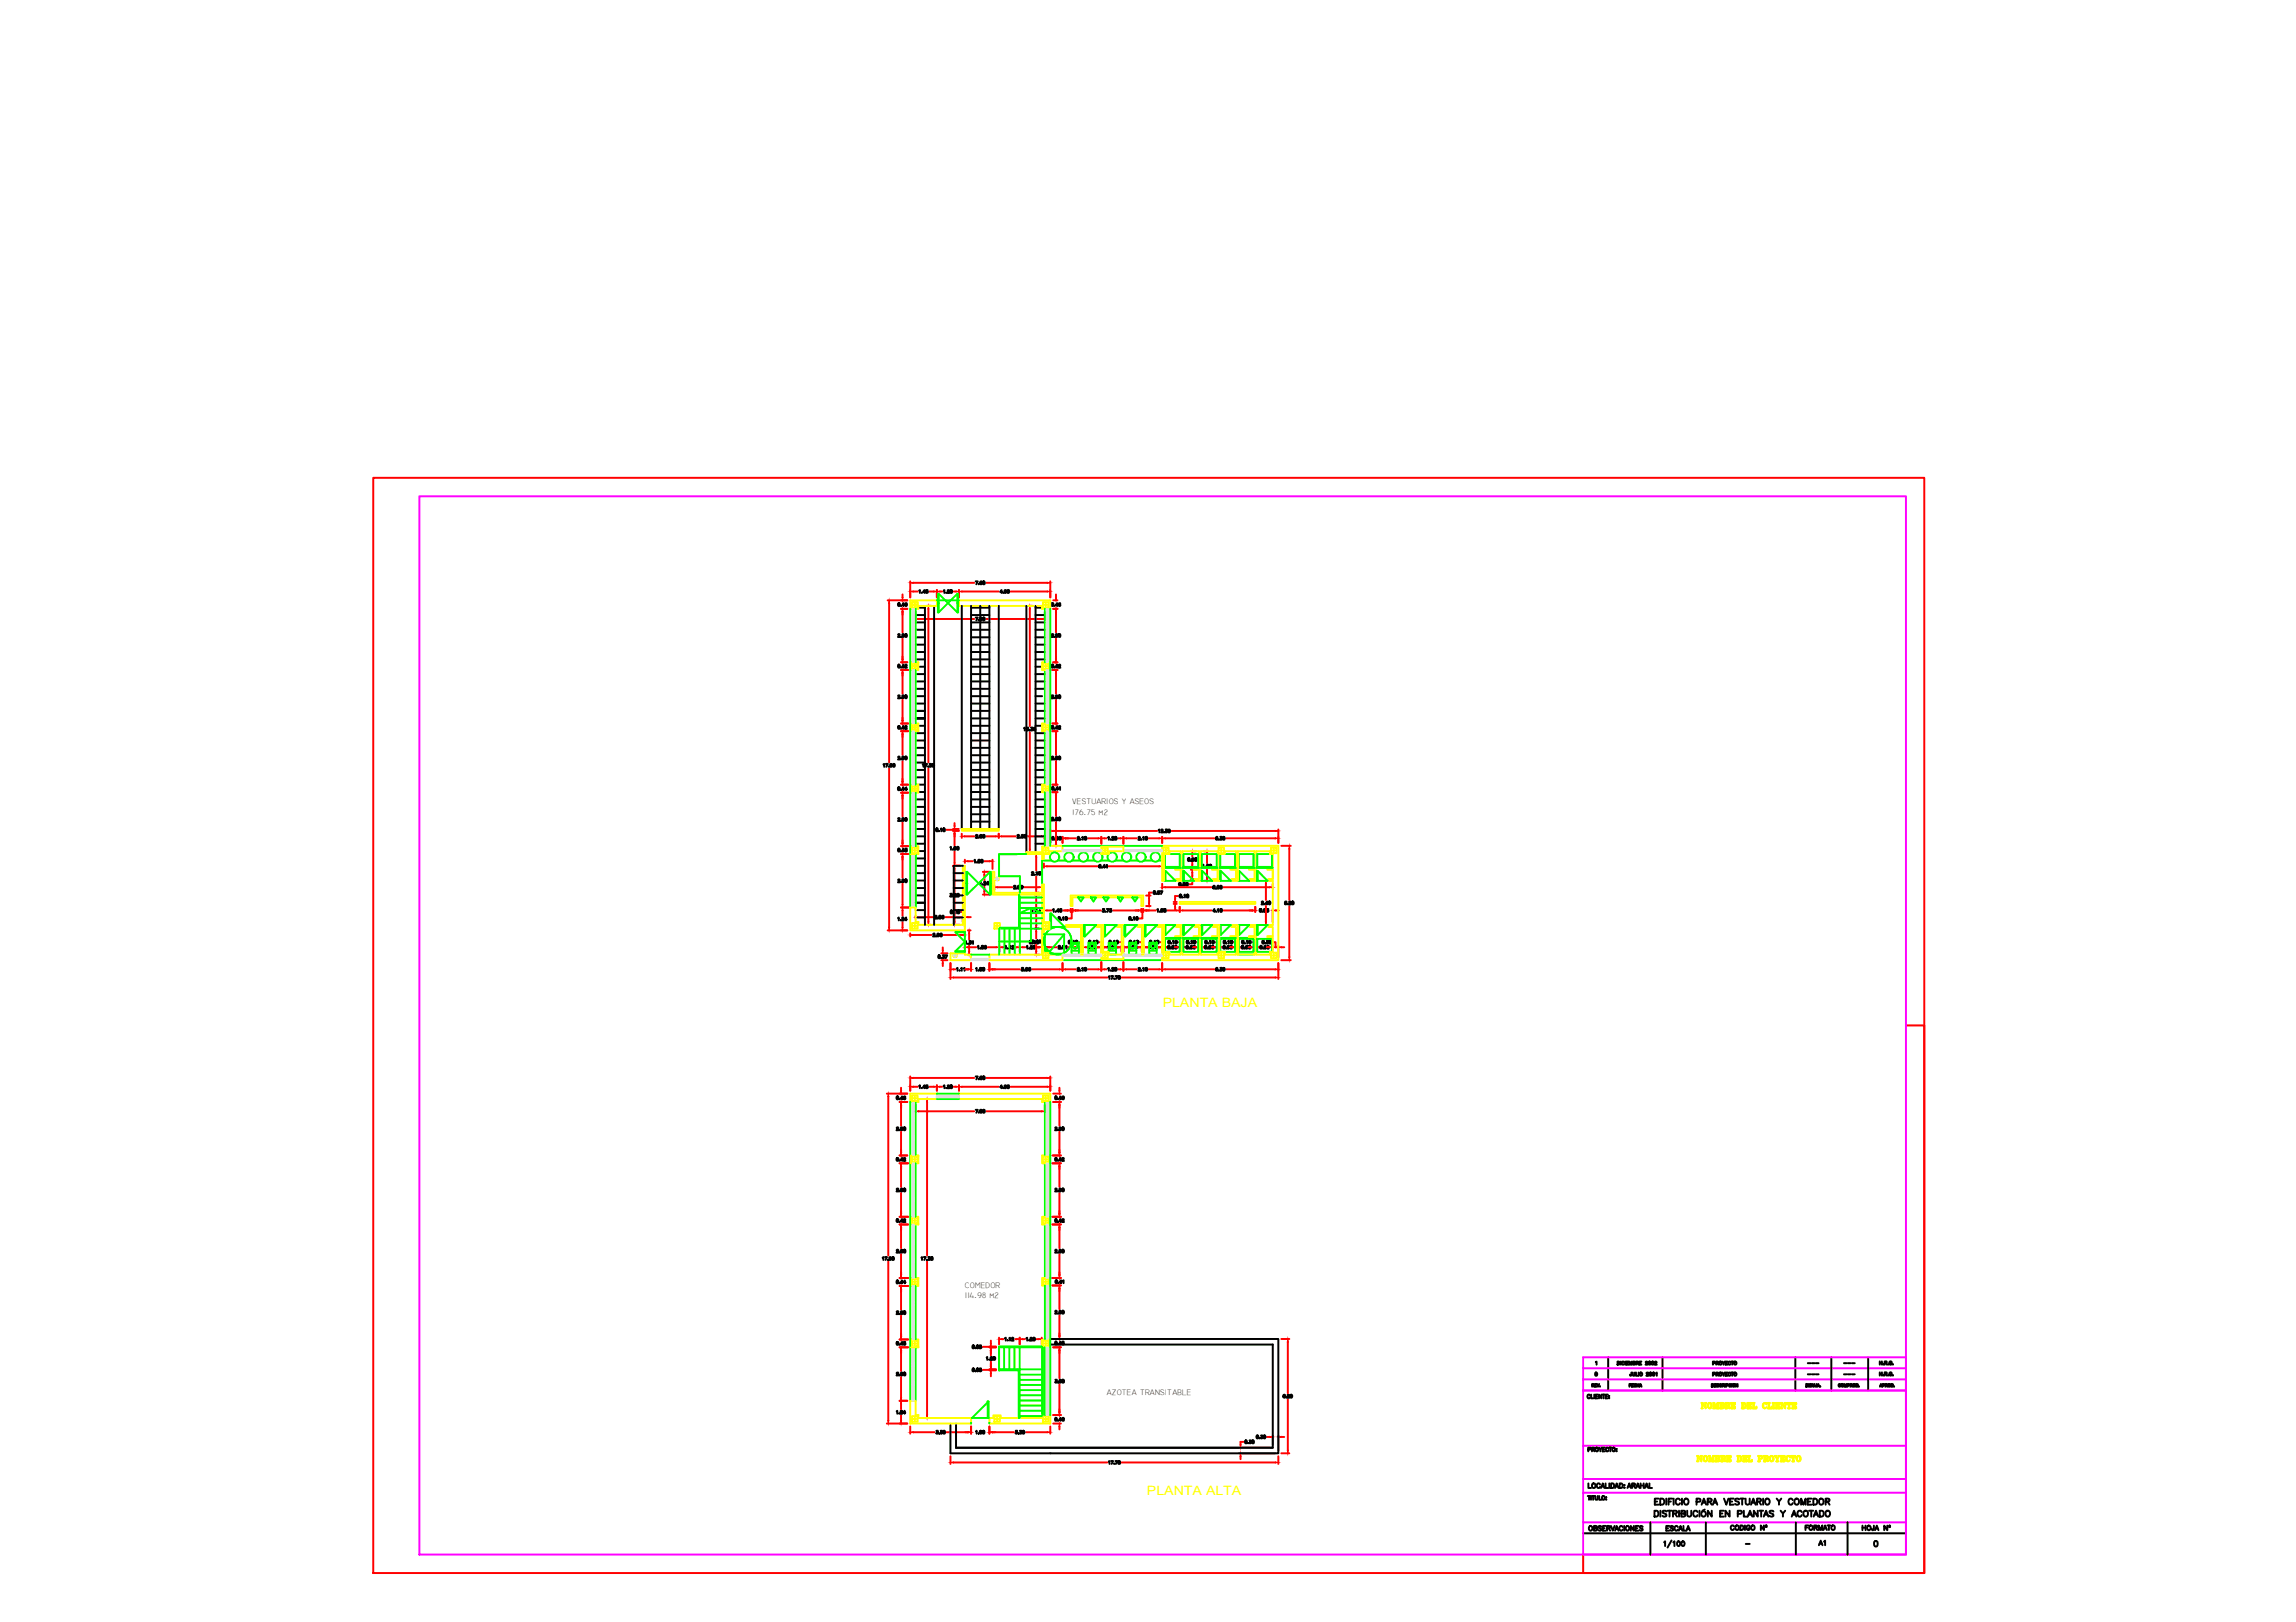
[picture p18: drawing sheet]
<svg xmlns="http://www.w3.org/2000/svg" width="297mm" height="210mm" viewBox="0 0 297 210" stroke-linecap="round" stroke-linejoin="round" font-family="sans-serif">
<defs><g id="words">
<g font-size="3.1">
<text x="205.3" y="179.2">0</text>
<text x="234.6" y="201.1">A1</text>
</g>
<g font-size="2.6">
<text x="232.8" y="179.2">---</text>
<text x="237.8" y="179.2">---</text>
<text x="225.1" y="201.1">-</text>
</g>
<g font-size="1.7" fill="#ff0">
<text x="150.4" y="130.3">PLANTA BAJA</text>
<text x="148.4" y="193.5">PLANTA ALTA</text>
</g>
<g font-size="1">
<text x="138.7" y="104.1">VESTUARIOS Y ASEOS</text>
<text x="138.7" y="105.5">176.75 m2</text>
<text x="124.8" y="166.7">COMEDOR</text>
<text x="124.8" y="167.9">114.98 m2</text>
<text x="143.2" y="180.6">AZOTEA TRANSITABLE</text>
</g>
</g></defs>
<g fill="none" stroke="#f00" stroke-width=".25">
<path d="M48.3 61.8h200.6v141.8h-200.6zM114.8 77.7h2.6M115 78.1v20.6M116.6 78.8h.8M116.8 76.9v.4M116.8 79.2v2.7M117.8 75.2v2.1M118.1 76.5h.6M118.1 75.4h7.9M118.5 79.2v1.1M119.9 78.4h.6M120.1 78.8v19.9"/>
<path d="M120.2 76.5h.6M121.2 76.4v.9M121.6 76.5h.3M123.4 76.5h.3M124.1 76.4v.9M124.4 76.5h4.8M127.6 75.4h7.9M130.8 76.5h4.7M133 78.4h.6M133.2 78.8v15.2M135.2 79.2v1.1M135.9 75.2v2.1"/>
<path d="M136.3 77.7h.5M136.3 78.8h.5M136.6 76.9v.4M136.6 79.2v2.7M115 99.4v20.6M116.6 85.7h.8M116.6 86.7h.9M116.6 93.6h.9M116.6 94.6h.9M116.8 82.6v2.7M116.8 87.1v2.7M116.8 90.6v2.6"/>
<path d="M116.8 95v2.7M116.8 98.5v2.7M118.8 80.1h7.2M120.1 99.4v19.9M127.6 80.1h7.2M133.2 94.7v15.2M136.2 86.7h.6M136.2 93.6h.6M136.2 94.6h.6M136.3 85.7h.5M136.6 82.6v2.7M136.6 87.1v2.7"/>
<path d="M136.6 90.6v2.6M136.6 95v2.7M136.6 98.5v2.7M116.6 101.5h.9M116.6 102.6h.9M116.6 109.5h.9M116.6 110.5h.9M116.6 117.4h1.1M116.8 103v2.7M116.8 106.4v2.7M116.8 110.9v2.7M116.8 114.4v2.7"/>
<path d="M116.8 117.8v.7M116.8 119.3v.7M118.5 118.5v.4M118.8 118.7h1.9M119.9 119.7h.6M122.3 118.7h1.9M122.4 107.4h1.1M123.3 119.7h.9M123.3 112h.9M123.3 107.5h.7M123.3 107.3h.7M123.5 106.5v.4"/>
<path d="M123.5 107.9v1.5M123.5 110.2v1.5M123.5 112.4v3.1M123.5 116.2v3.1M124.3 118h.4v.7M124.4 107.9v.5M124.6 118.5v.8M124.8 108.2h1.2M124.8 111.3v.4M124.8 118.5v1.5M125.2 118.7h.4M125.2 111.4h.7"/>
<path d="M127.2 115.8h.8M127.2 112.8h.8M127.3 111.4h.7M127.3 113.2v.7M127.3 114.7v.7M127.6 108.2h1.2M128.4 111.3v1.1M128.6 114.6v.6M129 114.8h2M129.2 107.9v.5M129.6 108.2h1.8M132.5 114.8h1.9"/>
<path d="M133 108.2h1.8M133 110.3h.6M133.9 110.5h.5M133.9 115.5h.5M133.9 115.8h.5M134.1 110.9v1.8M134.1 113.4v1.8M134.1 116.1v1.5M134.1 118.3v1.5M134.8 114.6v.6M135.1 111.7v.6M135.1 117.3v.7"/>
<path d="M135.1 108.5h.4M135.2 108v1.2M135.4 117.8h.6M135.4 112.1h6.6M135.9 107.3v1.8M136.2 101.5h.6M136.2 102.5h.6M136.3 109.5h.5M136.3 107.5h13.4M136.6 102.9v2.7M136.6 106.4v2.7M137.5 108.3v.8"/>
<path d="M137.5 117.8h.6M137.8 108.5h1.4M138.5 117.6v.4M138.6 117.8v1.1h-.3M138.8 117.6v.4M139.1 117.8h3.3M140.7 108.5h1.4M142.5 108.3v.9M142.9 108.5h.3M143.4 112.1h6.6M144 117.8h3.3M144.7 108.5h.3"/>
<path d="M145.3 108.3v.9M145.7 108.5h1.4M147.7 117.6v.4M147.8 117.8v1.1h-.4M147.9 117.6v.4M148.3 117.8h1.2M148.3 117.2h.6M148.3 115.9h.6M148.6 108.5h1.4M148.7 116.3v.6M149 115.5h-.3v.4M150.4 108.3v.8"/>
<path d="M150.4 111.7v.6M150.4 114.4v.6M150.7 108.5h6.4M150.7 114.8h6M151 117.8h1.2M151.6 107.5h13.4M151.8 117h.4M151.8 116.7h.4M152 117.4v.3M152.4 116h-.4v.3M152.6 117.4v.6M153 117.8h3.7"/>
<path d="M154.1 110.2h.6M154.1 112.3h.6M154.1 112.6h.6M154.1 113.8h.6M154.2 113.8v.6h-.3M154.2 110.6v.3M154.2 111.6v.3M154.2 112.9v.5M155.8 110.2h.5M155.8 114h.5M156.2 110.6v1.1M156.2 112.5v1.1"/>
<path d="M158.3 114.8h6M158.3 117.8h3.7M158.6 108.5h6.4M162.4 117.4v.6M163.6 114h.7M163.6 119.7h.7M163.8 114.4v2.1M163.8 117.2v2.1M164.7 114.4v.6M164.7 117.6v1.7M165 117.8h.4M165.4 107.3v1.8"/>
<path d="M165.8 109.5h1.2M166.8 109.8v6.7M166.8 117.2v6.7M114.8 120.4h2.6M117.8 120.8v.4M117.8 139.3v1.8M118.1 139.5h7.9M118.1 121h2.4M121.8 124.3h.8M121.8 123.4h.8M122 122.6v.4M122 124.6v.4"/>
<path d="M122.1 121h2.3M123 124.6v2.1M123.3 125.4h.3M123.3 126.5h19.9M124.8 120.8v.4M124.8 122.4v.4M124.9 125.4h.4M125.2 120.4h.4M125.2 122.6h1.1M125.2 123.5h.4M125.4 120.8v.8M125.4 122.4v.8"/>
<path d="M125.6 124.6v1M127.6 139.5h7.9M127.8 122.6h1.1M128 124.6v1M128.4 125.4h3.6M129.3 122.4v.8M129.7 122.6h.2M131.3 122.6h.3M131.9 122.4v.8M132.3 122.6h.3M133.5 125.4h3.6M133.9 123.5h.5"/>
<path d="M133.9 120.2h.5M134.1 122.6h.3M134.1 120.6v.9M134.1 122.2v1M134.5 121.9h.4v.7M134.8 122.4v.8M135.1 122.4v.4M135.4 122.6h1.3M135.9 139.3v1.8M137.5 124.6v1M137.8 125.4h1.4M138.2 122.6h1.5"/>
<path d="M139.6 121.9h.4v.7M139.9 122.4v.8M140.1 122.4v.8M140.5 122.6h.4M140.7 125.4h1.4M141.7 122.6h.6M142.2 121.9h.4v.7M142.5 122.4v.8M142.5 124.5v1.1M142.7 122.4v.4M142.9 125.4h.3M142.9 122.6h.6"/>
<path d="M144.3 122.6h.7M144.7 125.4h.3M144.9 121.9h.3v.7M145.1 122.4v.8M145.1 126.5h19.9M145.3 122.4v.8M145.3 124.5v1.1M145.5 122.6h.6M145.7 125.4h1.4M147 122.6h.6M147.5 121.9h.4v.7M147.7 122.4v.8"/>
<path d="M148 122.4v.8M148.1 122.6h.6M148.6 125.4h1.4M149.6 122.6h.6M150.1 121.9h.4v.7M150.4 122.4v.8M150.4 124.6v1M150.6 122.4v.4M150.7 125.4h6.4M150.7 122.6h.6M152 122.6h.6M152.5 121.9h.4v.7"/>
<path d="M152.7 122.4v.8M153 122.4v.8M153.1 122.6h.6M154.4 122.6h.6M154.9 121.9h.3v.7M155.1 122.4v.8M155.4 122.4v.8M155.5 122.6h.6M156.7 122.6h.7M157.3 121.9h.3v.7M157.5 122.4v.8M157.7 122.4v.4"/>
<path d="M157.9 122.6h.6M158.6 125.4h6.4M159.1 122.6h.7M159.6 121.9h.4v.7M159.9 122.4v.8M160.1 122.4v.8M160.3 122.6h.6M161.5 122.6h.6M162 121.9h.4v.7M162.3 122.4v.8M162.5 122.4v.8M162.7 122.6h.6"/>
<path d="M163.9 122.6h.4M164.6 121.9h.4v.7M164.7 122.4v.4M165 122.6h.4M165.4 122.4v1.5M165.4 124.6v2.1M165.8 124.3h1.2M165.8 122.6h.3M246.6 132.7h2.3v70.9h-44.1v-2.4M114.7 141.5h2.7M114.9 141.9v20.6M116.4 142.6h1"/>
<path d="M116.4 149.5h1M116.4 150.5h1.1M116.4 157.5h1.1M116.4 158.5h1.1M116.6 140.8v.3M116.6 143v2.7M116.6 146.5v2.6M116.6 150.9v2.7M116.6 154.4v2.7M116.6 158.8v2.7M118.1 140.6h.6M118.5 143v1"/>
<path d="M118.8 143.8h7.2M119.3 142.2h.8M119.9 142.6v19.9M120.2 140.6h.6M121.2 140.4v.7M121.6 140.6h.3M123.4 140.6h.3M124.1 140.4v.7M124.4 140.6h4.8M127.6 143.8h7.2M130.8 140.6h4.7M135.2 143v1"/>
<path d="M136.2 149.5h1.1M136.2 150.5h1.1M136.2 157.5h1.1M136.2 158.5h1.1M136.3 141.5h1M136.3 142.6h1M137.1 140.8v.3M137.1 143v2.7M137.1 146.5v2.6M137.1 150.9v2.7M137.1 154.4v2.7M137.1 158.8v2.7"/>
<path d="M114.9 163.2v20.6M116.4 165.4h1.1M116.4 166.4h1.1M116.4 173.3h1.1M116.4 174.4h1.1M116.6 162.3v2.7M116.6 166.8v2.7M116.6 170.3v2.7M116.6 174.7v2.7M116.6 178.2v2.7M119.9 163.2v19.9M127.2 174.3h1"/>
<path d="M127.2 177.3h1M128 174.4h.8M128 177.2h.8M128 174.3h.8M128 177.3h.8M128.2 173.5v.4M128.2 174.7v.7M128.2 176.2v.6M128.2 177.7v.4M129.3 173.1v.9M129.6 173.3h.2M131.3 173.3h.2"/>
<path d="M131.9 173.1v.9M132.3 173.3h.3M134.1 173.3h.3M134.8 173.1v.9M136.2 165.4h1.1M136.2 166.4h1.1M136.3 174.4h1M136.3 173.3h1M137.1 162.3v2.7M137.1 166.7v2.7M137.1 170.2v2.7M137.1 174.7v3.7"/>
<path d="M137.1 179.1v3.6M165.8 173.3h1M166.6 173.7v6.6M114.7 184.2h2.7M116.4 181.3h1M116.6 181.7v.7M116.6 183.1v.7M117.8 184.6v.9M118.1 185.3h2.8M119.2 183.5h.9M122.5 185.3h2.8M123 188.5v.9"/>
<path d="M123.3 189.3h19.9M125.6 184.6v.9M128 184.6v.9M128.4 185.3h2.8M132.7 185.3h2.8M135.9 184.6v.9M136.3 184.2h1M136.3 183.1h1M137.1 184.6v.4M145.1 189.3h19.9M160.3 188.1h4.7M160.3 187.4h4"/>
<path d="M160.5 188.5v.3M160.9 186.6h-.4v.4M163.9 186h.4M164.7 185.8v1.2M165.4 185.8v1.9M165.4 188.5v.9M165.8 188.1h1M165.8 186h.3M166.6 181.1v6.6"/>
</g>
<path d="M54.3 64.2h192.3v137h-192.3zM204.8 179.9h41.8M204.8 175.6h41.8v25.6h-41.8zM204.8 178.5h41.8M204.8 177.1h41.8M204.8 191.4h41.8M204.8 187.1h41.8M204.8 193.2h41.8M204.8 197h41.8" fill="none" stroke="#f0f" stroke-width=".25"/>
<g fill="none" stroke="#000" stroke-width=".25">
<path d="M116.6 78.4h.1M117 78.3h-.3l.2-.3v.4M117.3 78.1l-.1-.1a.2 .2 0 0 0-.1 .2 .2 .2 0 0 0 .1 .2 .12 .12 0 0 0 .1-.1 .12 .12 0 0 0-.1-.1 .12 .12 0 0 0-.1 .1M118.5 79.6h1.2M118.8 78.6h.9M118.9 76.4h.1v.3M119.3 76.7h.1M119.7 78.4v41.3M119.7 76.6h-.3l.2-.2v.3M120 76.4h-.2v.1a.14 .14 0 0 1 .2 0 .14 .14 0 0 1 0 .2 .14 .14 0 0 1-.2 0M120.8 78.4v41.3M122.1 76.4h.1v.3"/>
<path d="M122.4 76.7h.1M122.6 76.4h.1h.1l-.2 .3h.2M124.4 78.4v28.9M125.6 78.4v28.9M125.6 78.6h2.4M125.6 79.6h2.4M126.2 79.9h.3l-.2 .4M126.2 75.2h.3l-.2 .4M126.6 75.6h.1M126.8 78.4v28.9M127 75.3a.17 .17 0 0 0-.2 .1 .17 .17 0 0 0 .2 .2v-.1a.12 .12 0 0 0-.1-.1 .12 .12 0 0 0-.1 .1M128 78.4v28.9"/>
<path d="M129.2 78.4v28.9M129.7 76.6h-.3l.2-.2v.3M129.8 76.7h.1M130.2 76.5a.12 .12 0 0 1-.2 .1 .12 .12 0 0 1 0-.2 .12 .12 0 0 1 .2 0l-.1 .3h-.1M130.5 76.4h-.1l-.1 .1a.13 .13 0 0 1 .2 0 .13 .13 0 0 1 0 .2 .13 .13 0 0 1-.2 0M132.8 78.4v31.9M134 78.4v31.9M134 78.6h.8M134 79.6h1.2M136.4 78.4h.1M136.8 78.3h-.2l.2-.3v.4M137.2 78.1l-.1-.1a.2 .2 0 0 0-.1 .2 .2 .2 0 0 0 .1 .2 .12 .12 0 0 0 .1-.1 .12 .12 0 0 0-.1-.1 .12 .12 0 0 0-.1 .1"/>
<path d="M114.3 98.9h.1v.3M114.6 98.9h.3l-.2 .3M115 99.2h.1M115.4 99a.12 .12 0 0 1-.1 .1 .12 .12 0 0 1-.1-.1 .12 .12 0 0 1 .1-.1 .19 .19 0 0 1 .1 .2 .19 .19 0 0 1-.2 .1M116.2 82.2l.1-.2 .1 .1-.2 .3h.2M116.2 90.1v-.1l.2 .1-.2 .3h.2M116.2 98l.1-.1 .1 .1-.2 .3h.2M116.6 90.3h.1M116.6 98.2h.1M116.6 86.4h.1M116.6 94.3h.1M116.6 82.4h.1"/>
<path d="M117 82.2l-.1 .1a.12 .12 0 0 1-.2-.1 .12 .12 0 0 1 .1-.1 .12 .12 0 0 1 .2 .1l-.1 .2h-.2M117 90.1a.12 .12 0 0 1-.2 .1 .12 .12 0 0 1-.1-.2h.1a.17 .17 0 0 1 .2 .2 .17 .17 0 0 1-.3 .1M117 98a.12 .12 0 0 1-.2 .1 .12 .12 0 0 1-.1-.2 .12 .12 0 0 1 .2 0v.4l-.2-.1M117 86.3h-.3l.2-.3v.4M117 94.2h-.3l.2-.3v.4M117.1 86.1l.1-.1 .1 .1-.2 .3h.2M117.1 94l.1-.1 .1 .1-.2 .3h.2M118.5 93h1.2h-1.2M118.5 90.1h1.2M118.5 91h1.2M118.5 92h1.2M118.5 97.7h1.2"/>
<path d="M118.5 98.7h1.2M118.5 99.6h1.2M118.5 94.9h1.2M118.5 95.8h1.2M118.5 96.8h1.2M118.5 89.1h1.2M118.5 82.5h1.2M118.5 83.4h1.2M118.5 84.4h1.2M118.5 85.3h1.2M118.5 87.2h1.2M118.5 88.2h1.2"/>
<path d="M118.5 80.5h1.2M118.5 81.5h1.2M118.8 93.9h.9M118.8 86.3h.9M119.4 98.9h.1v.3M119.7 98.9h.2l-.2 .3M120.1 99.2h.1M120.3 98.9h.2l-.1 .1a.12 .12 0 0 1 0 .2 .12 .12 0 0 1-.2 0M125.6 90.1h2.4M125.6 91h2.4M125.6 92h2.4M125.6 97.7h2.4"/>
<path d="M125.6 98.7h2.4M125.6 99.6h2.4M125.6 93h2.4M125.6 93.9h2.4M125.6 94.9h2.4M125.6 95.8h2.4M125.6 96.8h2.4M125.6 89.1h2.4M125.6 82.5h2.4M125.6 83.4h2.4M125.6 84.4h2.4M125.6 85.3h2.4"/>
<path d="M125.6 86.3h2.4M125.6 87.2h2.4M125.6 88.2h2.4M125.6 80.5h2.4M125.6 81.5h2.4M126.6 80.2h.1M132.5 94.2h.1v.3M132.8 94.2h.2l-.1 .1a.12 .12 0 0 1 .1 .2 .12 .12 0 0 1-.2 0M133.2 94.5h.1M133.4 94.2h.2l-.1 .1a.12 .12 0 0 1 .1 .1 .12 .12 0 0 1-.1 .1h-.1M133.9 94.2a.18 .18 0 0 0-.2 .2 .18 .18 0 0 0 .2 .1 .11 .11 0 0 0 0-.2 .11 .11 0 0 0-.2 .1M134 90.1h.8"/>
<path d="M134 91h1.2M134 92h1.2M134 97.7h1.2M134 98.7h1.2M134 99.6h1.2M134 93h1.2M134 93.9h.8M134 94.9h1.2M134 95.8h1.2M134 96.8h1.2M134 89.1h1.2M134 82.5h1.2"/>
<path d="M134 83.4h1.2M134 84.4h1.2M134 85.3h1.2M134 86.3h.8M134 87.2h1.2M134 88.2h1.2M134 80.5h1.2M134 81.5h1.2M136 98l.1-.1 .2 .1-.3 .3h.3M136 90.1l.1-.1h.2l-.3 .4h.3M136 82.2a.14 .14 0 0 1 .2-.2 .11 .11 0 0 1 .1 .2l-.3 .2h.3M136.4 98.2h.1"/>
<path d="M136.4 90.3h.1M136.4 82.4h.1M136.4 86.4h.1M136.4 94.3h.1M136.8 98a.11 .11 0 0 1-.1 .1 .11 .11 0 0 1-.1-.1 .11 .11 0 0 1 .1-.1 .19 .19 0 0 1 .1 .2 .19 .19 0 0 1-.2 .2v-.1M136.8 90.1a.12 .12 0 0 1-.2 .1 .12 .12 0 0 1 0-.2 .12 .12 0 0 1 .2 0v.3h-.2M136.8 82.2v.1a.12 .12 0 0 1-.2 0 .12 .12 0 0 1 0-.2 .12 .12 0 0 1 .2 0v.3h-.2M136.8 86.3h-.2l.2-.3v.4M136.8 94.2h-.2l.2-.3v.4M137 86.1a.11 .11 0 0 1 .1-.1 .11 .11 0 0 1 .1 .2l-.3 .2h.3M137 94h.2v.1l-.3 .2h.3M116.2 105.9h.1h.1l-.2 .3h.2"/>
<path d="M116.2 113.9l.1-.1 .1 .1-.2 .3h.2M116.2 118.8l.1-.1v.4M116.5 119.1h.1M116.6 106.2h.1M116.6 114.1h.1M116.6 102.2h.1M116.6 110.2h.1M116.7 118.8l.1-.1 .1 .1-.2 .3h.2M117 106a.12 .12 0 0 1-.2 .1 .12 .12 0 0 1-.1-.2 .12 .12 0 0 1 .2 0v.3h-.2M117 113.9a.12 .12 0 0 1-.2 .1 .12 .12 0 0 1-.1-.2 .12 .12 0 0 1 .2 0v.4l-.2-.1M117 102.1h-.3l.2-.2v.4M117 110.1h-.3l.2-.3v.4"/>
<path d="M117.1 109.8h.2l-.1 .2a.13 .13 0 0 1 .1 .2 .13 .13 0 0 1-.2-.1M117.3 119h-.3l.2-.3v.4M117.3 102.1h-.2l.1-.2v.4M118.5 100.6h1.2M118.5 101.5h1.2M118.5 103.4h1.2M118.5 104.4h1.2M118.5 105.4h1.2M118.5 106.3h1.2M118.5 107.3h1.2M118.5 108.2h1.2M118.5 109.2h1.2"/>
<path d="M118.5 111.1h1.2M118.5 112h1.2M118.5 113h1.2M118.5 113.9h1.2M118.5 115.9h1.2M118.5 116.8h1.2M118.5 117.8h1.2M118.5 118.7h1.2M118.5 114.9h1.2M118.8 102.5h.9M118.8 110.1h.9M121 118.6v-.1l.2 .1-.3 .3h.3"/>
<path d="M121.3 118.8h.1M121.5 107.6h.1M121.7 118.5h-.2v.2a.13 .13 0 0 1 .2 0 .13 .13 0 0 1 0 .2 .13 .13 0 0 1-.2-.1M121.7 107.3l.1-.1v.4M122.1 118.6l-.1-.1a.2 .2 0 0 0-.1 .2 .2 .2 0 0 0 .1 .2 .12 .12 0 0 0 .1-.1 .12 .12 0 0 0-.1-.2 .12 .12 0 0 0-.1 .2M122.9 115.7h.3l-.2 .1a.13 .13 0 0 1 .1 .2 .13 .13 0 0 1-.2 0M122.9 109.7l.1-.1v.4M123.3 109.9h.1M123.3 116h.1M123.4 118.2h.1M123.4 113h1.2M123.4 113.9h1.2"/>
<path d="M123.4 115.9h1.2M123.4 116.8h1.2M123.4 117.8h1.2M123.4 118.7h1.2M123.4 114.9h1.2M123.5 115.7h.2l-.2 .3h.2M123.6 117.9l.1-.1v.4M123.7 109.7a.12 .12 0 0 1-.2 .1 .12 .12 0 0 1-.1-.2 .12 .12 0 0 1 .2 0v.3h-.1M124.6 112h-1.2v7.7M125.6 100.6h2.4M125.6 101.5h2.4M125.6 102.5h2.4"/>
<path d="M125.6 103.4h2.4M125.6 104.4h2.4M125.6 105.4h2.4M125.6 106.3h2.4M126.1 111.3v.3M126.2 108.1l.1-.1 .2 .1-.3 .3h.3M126.4 111.6h.1M126.6 108.4h.1M126.8 111.3h-.2v.1a.13 .13 0 0 1 .2 0 .13 .13 0 0 1-.1 .2 .13 .13 0 0 1-.2 0M126.8 114.2l.1-.1v.4M127.1 114.5h.1M127.3 114.2l.1-.1 .1 .1-.2 .3h.2"/>
<path d="M127.9 114.4h-.3l.2-.3v.4M131.2 114.7v-.1l.2 .1-.2 .3h.2M131.6 115h.1M131.6 108.1l.1-.1 .1 .1-.2 .3h.3M131.9 114.6h-.2v.2a.14 .14 0 0 1 .2 0 .14 .14 0 0 1 0 .2 .14 .14 0 0 1-.2-.1M132 108.4h.1M132.3 114.8a.12 .12 0 0 1-.2 0 .12 .12 0 0 1 0-.1v-.1a.17 .17 0 0 1 .2 .2 .17 .17 0 0 1-.2 .1M132.4 108h-.2v.2a.14 .14 0 0 1 .2 0 .14 .14 0 0 1-.1 .2 .14 .14 0 0 1-.1-.1M133.5 117.9l.1-.1v.4M133.5 112.9v-.1l.2 .1-.2 .3h.2M133.8 118.1h.1M133.9 113.2h.1"/>
<path d="M134 100.6h1.2M134 101.5h1.2M134 102.5h.8M134 103.4h1.2M134 104.4h1.2M134 105.4h1.2M134 106.3h1.2M134 107.3h1.2M134 108.2h1.2M134 109.2h1.2M134 117.8v.1a.15 .15 0 0 1 .2 .1 .15 .15 0 0 1 0 .1h-.2l.2-.2zM134.1 112.9l.1-.1v.4"/>
<path d="M134.6 118h-.3l.2-.2v.4M136 105.9l.1-.1 .2 .1-.3 .3h.3M136.2 117.7l.1-.1v.4M136.4 106.1h.1M136.5 108.6h.1M136.5 102.2h.1M136.6 118h.1M136.8 105.9a.12 .12 0 0 1-.1 .1 .12 .12 0 0 1-.1-.1 .12 .12 0 0 1 .2-.1v.4l-.2-.1M136.9 108.4l-.1-.1a.17 .17 0 0 0-.2 .2 .17 .17 0 0 0 .3 .1 .12 .12 0 0 0-.1-.1 .12 .12 0 0 0-.1 0M136.9 102.1h-.3l.2-.3v.4M137 117.9h-.3l.2-.3v.4M137 101.9l.1-.1v.4"/>
<path d="M137.2 108.4v-.1a.17 .17 0 0 0-.2 .2 .17 .17 0 0 0 .2 .1h.1a.14 .14 0 0 0-.2-.2 .12 .12 0 0 0-.1 .1M137.3 119h.1M137.3 117.7v-.1a.2 .2 0 0 0-.2 .2 .2 .2 0 0 0 .1 .2 .12 .12 0 0 0 .1-.2 .12 .12 0 0 0-.2 0v.1M137.5 118.8l.1-.1v.3M139.4 108.4l.2-.1v.1l-.2 .3h.2M139.8 108.6h.1M140 108.4l.1-.1v.4M142.4 112l-.1-.1a.2 .2 0 0 0-.1 .2 .2 .2 0 0 0 .1 .2 .12 .12 0 0 0 .1-.1 .12 .12 0 0 0-.1-.1 .12 .12 0 0 0-.1 .1M142.6 112.3h.1M142.7 117.6h.2l-.1 .2a.13 .13 0 0 1 .1 .2 .16 .16 0 0 1-.3-.1M143 112.2h-.3l.2-.3v.4M143 118h.1"/>
<path d="M143.1 112l.1-.1v.4M143.2 117.6h.2l-.1 .4M143.3 108.4l.2-.1v.4M143.6 117.6h.2l-.1 .2a.13 .13 0 0 1 .1 .2 .16 .16 0 0 1-.3-.1M143.7 108.6h.1M143.9 108.4a.11 .11 0 0 1 .1-.1 .11 .11 0 0 1 .1 .1l-.2 .3h.2M146.5 119h.1M146.6 118.8l.1-.1v.3M147.3 108.4l.1-.1 .1 .1-.2 .3h.2M147.7 108.6h.1M147.9 108.4l.1-.1v.4M149.6 115.7h.1"/>
<path d="M149.7 117.7l.1-.1v.4M149.9 107.4l.1-.1v.4M150 115.3h-.2v.2a.14 .14 0 0 1 .2 0 .14 .14 0 0 1 0 .2 .14 .14 0 0 1-.2-.1M150.1 118h.1M150.1 115.3h.3l-.2 .4M150.2 107.4l.1-.1 .1 .1v.2l-.2 .1h.3M150.4 117.8a.12 .12 0 0 1-.1 .1 .12 .12 0 0 1-.1-.2v-.1a.17 .17 0 0 1 .2 .2 .17 .17 0 0 1-.2 .1M150.6 107.7h.1M150.6 117.6v.2l.2 .1-.1 .1-.1-.1 .2-.2zM150.8 107.3h.2l-.1 .2a.13 .13 0 0 1 .1 .2 .13 .13 0 0 1-.2 0M151.3 107.4a.17 .17 0 0 0-.2 .1 .17 .17 0 0 0 .2 .2 .12 .12 0 0 0 0-.2 .12 .12 0 0 0-.2 .1M152.9 114.6h.1"/>
<path d="M153 116.1h.1M153.2 115.9l.1-.1v.3M153.3 114.2h-.2v.2a.14 .14 0 0 1 .2 0 .14 .14 0 0 1 0 .2 .14 .14 0 0 1-.2-.1M154.1 111.4h.1M154.5 111.2a.12 .12 0 0 1-.2 .1 .12 .12 0 0 1 0-.2v-.1a.19 .19 0 0 1 .2 .3 .19 .19 0 0 1-.3 .1M155.6 112l.1-.1v.4M155.9 112.2h.1M156.3 111.9a.2 .2 0 0 0-.2 .2 .2 .2 0 0 0 .1 .2 .12 .12 0 0 0 .1-.1 .12 .12 0 0 0-.1-.2 .12 .12 0 0 0-.1 .1M157.1 114.7v-.1a.17 .17 0 0 0-.2 .2 .17 .17 0 0 0 .2 .2l.1-.1a.12 .12 0 0 0-.1-.1 .12 .12 0 0 0-.2 .1M157.2 117.9h-.3l.2-.3v.4M157.3 115h.1M157.3 118h.1"/>
<path d="M157.5 108.4v-.1a.17 .17 0 0 0-.2 .2 .17 .17 0 0 0 .2 .1 .12 .12 0 0 0-.1-.2 .12 .12 0 0 0-.1 .1M157.5 117.7l.1-.1v.4M157.7 108.6h.1M157.9 108.3h.2l-.1 .1a.13 .13 0 0 1 0 .2 .13 .13 0 0 1-.2 0M163.2 116.7h.2v.1l-.2 .2h.3M163.4 118h.1M163.6 117h.1M163.7 117.8a.12 .12 0 0 1-.1 0 .12 .12 0 0 1-.1-.1 .12 .12 0 0 1 .2 0v.3l-.2-.1M164 116.9h-.2l.1-.2v.3M164.1 117.6h-.2v.2a.13 .13 0 0 1 .2 0 .13 .13 0 0 1 0 .2 .13 .13 0 0 1-.2-.1M166.4 116.7a.17 .17 0 0 0-.2 .2 .17 .17 0 0 0 .2 .1 .12 .12 0 0 0 0-.2 .12 .12 0 0 0-.2 .1M166.6 117h.1"/>
<path d="M166.8 116.7a.11 .11 0 0 1 .1 0 .11 .11 0 0 1 .1 .1l-.2 .2h.2M120.7 120.9l.1-.1h.1v.2l-.2 .2h.3M121.1 121.2h.1M121.5 120.9a.11 .11 0 0 1-.2 .1 .11 .11 0 0 1 0-.1l.1-.1a.18 .18 0 0 1 .1 .2 .18 .18 0 0 1-.2 .2v-.1M121.8 124h.1M121.8 120.9v-.1a.17 .17 0 0 0-.2 .2 .17 .17 0 0 0 .2 .1h.1a.12 .12 0 0 0-.1-.1 .12 .12 0 0 0-.2 .1M122 123.6h.2l-.1 .2a.12 .12 0 0 1 0 .2 .12 .12 0 0 1-.2-.1M122.3 123.6h.2l-.1 .4M123.8 125.3h.1v.3M124.1 125.6h.1M124.3 125.3h.1v.3M124.7 125.3h.1v.3"/>
<path d="M124.9 121.8h.1v.4M125.2 122.1h.1M125.4 121.8h.2l-.1 .1a.12 .12 0 0 1 .1 .1 .12 .12 0 0 1-.1 .2 .12 .12 0 0 1-.1-.1M125.8 121.8h.1v.4M126.2 139.3h.3l-.2 .4M126.3 125.3h.1v.3M126.5 122.5l.1-.1v.4M126.6 125.6h.1M126.6 139.6h.1M126.8 122.7h.1M127 139.3h-.1a.2 .2 0 0 0-.1 .2 .2 .2 0 0 0 .1 .2 .12 .12 0 0 0 .1-.2 .12 .12 0 0 0-.2 0v.1M127 122.4v.1l.2 .1a.12 .12 0 0 1 0 .2 .12 .12 0 0 1-.2-.1 .12 .12 0 0 1 0-.1l.2-.1z"/>
<path d="M127.6 122.5v-.1a.17 .17 0 0 0-.2 .2 .17 .17 0 0 0 .2 .1 .12 .12 0 0 0-.1-.1 .12 .12 0 0 0-.1 0M130.1 122.5v-.1v.4M130.4 122.7h.1M130.6 122.5l.1-.1v.4M130.9 122.5l.1-.1h.1l-.2 .4h.3M132.2 125.3h.2l-.1 .1a.12 .12 0 0 1 .1 .1 .12 .12 0 0 1-.1 .1 .12 .12 0 0 1-.1-.1M132.6 125.6h.1M132.8 122.5l.1-.1v.4M132.9 125.4a.11 .11 0 0 1-.1 .1 .11 .11 0 0 1-.1-.1 .11 .11 0 0 1 .1-.1 .19 .19 0 0 1 .1 .2 .19 .19 0 0 1-.2 .1M133.2 122.7h.1M133.3 125.3h-.1a.2 .2 0 0 0-.1 .1 .2 .2 0 0 0 .1 .2 .12 .12 0 0 0 .1-.1 .12 .12 0 0 0-.1-.1 .12 .12 0 0 0-.1 .1M133.3 122.5l.2-.1v.1l-.2 .3h.3"/>
<path d="M133.5 121.7h.1v.3M133.6 122.1h.1M133.8 121.8l.1-.1v.4M133.9 122h.1M134.3 121.9h-.3l.2-.2v.3M134.5 121.7v.3M136.9 122.5a.11 .11 0 0 1 .2-.1 .11 .11 0 0 1 0 .1l-.2 .3h.3M137.3 122.7h.1M137.9 122.5l.1-.1v.4M138.6 122.1h.1M138.8 121.8l.1-.1v.4M139.4 125.3h.1h.1l-.2 .3h.2"/>
<path d="M139.8 125.6h.1M140 125.3h.1v.3M140.7 122.5l.1-.1v.4M141.1 122.7h.1M141.3 122.1h.1M141.5 121.8v-.1v.4M143.3 122.5l.2-.1v.4M143.3 125.3h.2v.3M143.4 126.4l.1-.1v.4M143.7 122.7h.1M143.7 125.6h.1M143.7 126.3h.3l-.2 .4"/>
<path d="M143.9 125.3h.2l-.2 .3h.2M143.9 122.1h.1M144.1 121.8l.1-.1v.4M144.2 126.6h.1M144.3 126.3h.3l-.2 .4M144.7 126.3v.1l.2 .2-.2 .1a.12 .12 0 0 1 0-.2 .12 .12 0 0 1 .1 0l.1-.2zM146 122.5l.1-.1v.4M146.3 122.7h.1M146.5 122.1h.1M146.7 121.8l.1-.1v.4M147.3 125.3h.2l-.2 .3h.2M147.7 125.6h.1"/>
<path d="M147.9 125.3h.1v.3M148.6 122.5l.1-.1v.4M149 122.7h.1M149.1 122.1h.1M149.3 121.8l.1-.1v.4M151.5 122.7h.1M151.5 122.1h.1M151.7 121.8l.1-.1v.4M151.9 122.5a.12 .12 0 0 1-.2 .1 .12 .12 0 0 1-.1-.2 .12 .12 0 0 1 .2 0l.1 .3h-.3M153.9 122.7h.1M153.9 122.1h.1M154.1 121.8l.1-.1v.4"/>
<path d="M154.2 122.5a.12 .12 0 0 1-.1 .1 .12 .12 0 0 1-.1-.2 .12 .12 0 0 1 .2 0v.4l-.2-.1M156.3 122.7h.1M156.3 122.1h.1M156.5 121.8l.1-.1v.4M156.6 122.5a.12 .12 0 0 1-.1 .1 .12 .12 0 0 1-.1-.1 .12 .12 0 0 1 .1-.1 .19 .19 0 0 1 .1 .2 .19 .19 0 0 1-.2 .2v-.1M157.5 125.3h-.1a.2 .2 0 0 0-.1 .1 .2 .2 0 0 0 .1 .2 .12 .12 0 0 0 .1-.1 .12 .12 0 0 0-.1-.1 .12 .12 0 0 0-.1 .1M157.7 125.6h.1M157.9 125.3h.2l-.1 .1a.12 .12 0 0 1 .1 .1 .12 .12 0 0 1-.1 .1 .12 .12 0 0 1-.2-.1M158.7 122.7h.1M158.7 122.1h.1M158.9 121.8l.1-.1v.4M159 122.5a.12 .12 0 0 1-.1 .1 .12 .12 0 0 1-.1-.2h.1a.19 .19 0 0 1 .1 .2 .19 .19 0 0 1-.2 .2v-.1"/>
<path d="M161 122.7h.1M161.1 122.1h.1M161.3 121.8l.1-.1v.4M161.4 122.5a.12 .12 0 0 1-.2 .1 .12 .12 0 0 1 0-.2 .12 .12 0 0 1 .2 0v.3h-.2M163.4 122.7h.1M163.7 122.1h.1M163.8 122.5a.12 .12 0 0 1-.2 .1 .12 .12 0 0 1 0-.2 .12 .12 0 0 1 .2 0v.4l-.2-.1M163.9 121.7h.2l-.1 .2a.13 .13 0 0 1 .1 .2 .16 .16 0 0 1-.3-.1M116 146l.1-.1h.1l-.2 .4h.2M116 153.9l.1-.1h.1l-.2 .4h.2M116.4 142.2h.1M116.4 146.2h.1"/>
<path d="M116.4 154.1h.1M116.4 150.2h.1M116.4 158.1h.1M116.8 146a.11 .11 0 0 1-.2 .1 .11 .11 0 0 1-.1-.1 .11 .11 0 0 1 .2-.1 .19 .19 0 0 1 .1 .2 .19 .19 0 0 1-.2 .1M116.8 153.9a.12 .12 0 0 1-.2 .1 .12 .12 0 0 1-.1-.1 .12 .12 0 0 1 .2-.1v.4l-.1-.1M116.8 142.1h-.3l.2-.2v.4M116.8 150.1h-.3l.2-.3v.4M116.8 158h-.3l.2-.2v.3M116.9 149.9l.1-.1 .1 .1-.2 .3h.2M116.9 157.9l.1-.1h.1v.2l-.2 .1h.2M117.1 141.9a.2 .2 0 0 0-.2 .2 .2 .2 0 0 0 .1 .2 .12 .12 0 0 0 .1-.2 .12 .12 0 0 0-.2 0M118.9 140.5l.1-.1v.4"/>
<path d="M119.3 140.8h.1M119.7 140.7h-.3l.2-.3v.4M120 140.4h-.2v.2a.14 .14 0 0 1 .2 0 .14 .14 0 0 1 0 .2 .14 .14 0 0 1-.2 0M122.1 140.5l.1-.1v.4M122.4 140.8h.1M122.6 140.5l.1-.1 .1 .1-.2 .3h.2M126.2 143.6h.3l-.2 .4M126.6 144h.1M129.7 140.7h-.3l.2-.3v.4M129.8 140.8h.1M130.2 140.6a.12 .12 0 0 1-.1 .1 .12 .12 0 0 1-.2-.1 .14 .14 0 0 1 .2-.2 .17 .17 0 0 1 .1 .3 .17 .17 0 0 1-.3 .1M130.5 140.4h-.1l-.1 .2a.13 .13 0 0 1 .2 0 .13 .13 0 0 1 0 .2 .13 .13 0 0 1-.2 0"/>
<path d="M136.5 153.9l.2-.1v.1l-.2 .3h.2M136.5 146l.1-.1 .1 .1-.2 .3h.2M136.9 154.1h.1M136.9 146.2h.1M136.9 142.2h.1M136.9 150.2h.1M136.9 158.1h.1M137.3 153.9a.12 .12 0 0 1-.2 .1 .12 .12 0 0 1-.1-.1 .12 .12 0 0 1 .2-.1 .19 .19 0 0 1 .1 .2 .19 .19 0 0 1-.2 .2v-.1M137.3 146a.12 .12 0 0 1-.2 .1 .12 .12 0 0 1 0-.2 .12 .12 0 0 1 .2 0v.3h-.2M137.3 142.1h-.3l.2-.2v.4M137.3 150.1h-.3l.2-.3v.4M137.3 158h-.3l.2-.2v.3"/>
<path d="M137.4 149.9l.1-.1 .1 .1-.2 .3h.3M137.4 157.9l.1-.1h.1l-.2 .3h.3M137.6 141.9a.2 .2 0 0 0-.2 .2 .2 .2 0 0 0 .1 .2 .12 .12 0 0 0 .1-.2 .12 .12 0 0 0-.2 0M114.2 162.8l.1-.1v.4M114.5 162.7h.3l-.2 .4M114.9 163h.1M115.3 162.8a.12 .12 0 0 1-.2 .1 .12 .12 0 0 1 0-.2 .12 .12 0 0 1 .2 0l-.1 .4-.2-.1M116 161.8a.11 .11 0 0 1 .1-.1 .11 .11 0 0 1 .1 .2l-.2 .2h.2M116 169.8a.11 .11 0 0 1 .1-.1 .11 .11 0 0 1 .1 .1l-.2 .3h.2M116 177.7a.11 .11 0 0 1 .1-.1 .11 .11 0 0 1 .1 .2l-.2 .2h.2M116.4 162.1h.1M116.4 170h.1"/>
<path d="M116.4 178h.1M116.4 166.1h.1M116.4 174h.1M116.8 161.8a.14 .14 0 0 1-.2 .2 .12 .12 0 0 1 0-.2 .12 .12 0 0 1 .1 0v.3h-.1M116.8 169.8l-.1 .1a.12 .12 0 0 1-.1 0 .12 .12 0 0 1 0-.2 .12 .12 0 0 1 .1 0v.4l-.1-.1M116.8 177.7l-.1 .1a.12 .12 0 0 1-.1 0 .12 .12 0 0 1 0-.1 .12 .12 0 0 1 .1 0v.3h-.1M116.8 166h-.3l.2-.3v.4M116.8 173.9h-.3l.2-.2v.3M116.9 173.7h.2l-.1 .1a.12 .12 0 0 1 .1 .1 .12 .12 0 0 1-.1 .2 .12 .12 0 0 1-.1-.1M117.2 166h-.3l.2-.3v.4M119.2 162.8l.1-.1v.4M119.5 162.7h.3l-.2 .4"/>
<path d="M119.9 163h.1M120.1 162.7h.2l-.1 .1a.13 .13 0 0 1 .1 .2 .13 .13 0 0 1-.2 0M126.2 174.5h.1M126.2 177.4h.1M126.9 174.1h-.2v.2a.13 .13 0 0 1 .2 0 .13 .13 0 0 1 0 .2 .13 .13 0 0 1-.2-.1M126.9 177.1h-.2v.2a.13 .13 0 0 1 .2 0 .13 .13 0 0 1 0 .2 .13 .13 0 0 1-.2-.1M127.6 175.7l.1-.1v.4M128 175.9h.1M128.2 175.7v-.1l.2 .1-.3 .3h.3M130 173.2l.1-.1v.4M130.4 173.4h.1M130.6 173.2l.1-.1v.4"/>
<path d="M130.9 173.2l.1-.1 .1 .1-.2 .3h.2M132.8 173.2l.1-.1v.4M133.1 173.4h.1M133.3 173.2l.1-.1 .1 .1-.2 .3h.2M135.9 173.3h29.5v14.8h-42.4v-3.9M135.9 174h28.8v13.4h-41M136.5 161.8l.1-.1 .1 .1-.2 .3h.2M136.5 169.7l.1-.1 .1 .1-.2 .3h.2M136.5 178.5h.2l-.1 .2a.13 .13 0 0 1 .1 .2 .13 .13 0 0 1-.2 0M136.9 162.1h.1M136.9 170h.1M136.9 174h.1"/>
<path d="M136.9 178.9h.1M136.9 166h.1M137.3 161.8a.11 .11 0 0 1-.2 .1 .11 .11 0 0 1 0-.1v-.1a.2 .2 0 0 1 .2 .2 .2 .2 0 0 1-.2 .2M137.3 169.7l-.1 .1a.12 .12 0 0 1-.2 0 .12 .12 0 0 1 .1-.2 .12 .12 0 0 1 .2 .1l-.1 .3h-.1M137.3 178.6a.17 .17 0 0 0-.3 .1 .18 .18 0 0 0 .3 .2 .12 .12 0 0 0-.1-.2 .12 .12 0 0 0-.1 .1M137.3 173.9h-.3l.2-.3v.4M137.4 165.9h-.3l.2-.2v.4M137.4 178.6v.1l.3 .1-.1 .1h-.2a.18 .18 0 0 1 0-.2 .18 .18 0 0 1 .2-.1zM137.5 165.7h.1v.4M137.6 173.6h-.2v.2a.13 .13 0 0 1 .2 0 .13 .13 0 0 1 0 .2 .13 .13 0 0 1-.2-.1M208.1 175.6v4.3M209.3 176.2a.22 .22 0 0 1 .2 .1 .22 .22 0 0 1 0 .3h-.2z"/>
<path d="M209.7 176.2v.4M210.1 176.3a.16 .16 0 0 0-.2-.1 .16 .16 0 0 0-.1 .1v.2a.16 .16 0 0 0 .1 .1 .16 .16 0 0 0 .2-.1M210.3 176.2v.4M210.4 176.4h.2M210.7 176.2h-.3v.4h.3M210.8 176.6v-.4l.2 .4 .1-.4v.4M210.8 179.3h.1M211 179.1h-.2v.4M211.1 177.6l-.1 .4h-.1v-.1M211.1 179.3h.1M211.2 177.6v.3l.1 .1h.2v-.4M211.3 176.4h.2v-.1l-.2-.1v.4h.2l-.1-.2"/>
<path d="M211.3 179.1h-.2v.4h.2M211.7 177.6v.4h.2M211.7 179.2a.15 .15 0 0 0-.2 0 .15 .15 0 0 0 0 .2 .15 .15 0 0 0 .2 0M211.7 176.4h.2l.1-.1-.3-.1v.4M211.8 179.3h.2M211.8 179.1v.4M211.8 176.4l.2 .2M212 177.6v.4M212 179.1v.4M212.1 176.4h.2M212.1 179.5l.1-.4 .2 .4M212.2 179.3h.1"/>
<path d="M212.4 176.2h-.3v.4h.3M212.9 176.3l.1-.1 .1 .1-.2 .3h.3M213 177.7l.1-.1 .2 .1-.3 .3h.3M214.1 176.3l.1-.1 .1 .1-.2 .3h.2M214.3 177.7v-.1v.4M215.1 175.6v4.3M221.5 179.1l.2 .1v.2l-.1 .1h-.1zM221.6 177.8h.2l.1-.1-.3-.1v.4M221.6 176.4h.2l.1-.1-.3-.1v.4M221.8 179.3h.1M222 179.1h-.2v.4h.2M222 177.8h.3v-.1l-.3-.1v.4"/>
<path d="M222 176.4h.3v-.1l-.3-.1v.4M222.2 177.8l.1 .2M222.2 176.4l.1 .2M222.4 179.1h-.3l.3 .3-.1 .1-.2-.1M222.7 179.2a.15 .15 0 0 0-.2 0 .15 .15 0 0 0 0 .2 .15 .15 0 0 0 .2 0M222.8 177.6l.2 .2v.2M222.8 176.2l.2 .2v.2M222.8 179.3h.2l.1-.1-.3-.1v.4M223 179.3l.1 .2M223.1 177.6l-.1 .2M223.1 176.2l-.1 .2M223.2 179.1v.4"/>
<path d="M223.2 177.8h.2M223.2 176.4h.2M223.3 179.3h.2l.1-.1-.3-.1v.4M223.5 177.6h-.3v.4h.3M223.5 176.2h-.3v.4h.3M223.9 177.7a.15 .15 0 0 0-.2-.1 .15 .15 0 0 0-.1 .2v.1a.15 .15 0 0 0 .1 .1 .15 .15 0 0 0 .2-.1M223.9 176.3a.16 .16 0 0 0-.2-.1 .16 .16 0 0 0-.1 .1v.2a.16 .16 0 0 0 .1 .1 .16 .16 0 0 0 .2-.1M223.9 179.2a.13 .13 0 0 0-.1-.1 .13 .13 0 0 0-.1 .1v.1a.13 .13 0 0 0 .1 .2 .13 .13 0 0 0 .1-.1M224 177.6h.2M224 176.2h.2M224 179.1v.4M224.1 176.2v.4"/>
<path d="M224.1 177.6v.4M224.8 179.1v.4l-.2-.4v.4M232.3 175.6v4.3M236.9 175.6v4.3M241.7 175.6v4.3M243.2 177.8h.3M243.2 176.2v.4M243.2 177.6v.4M243.2 176.4h.3M243.2 179.5l.1-.4 .2 .4M243.3 179.3h.1M243.5 176.2v.4"/>
<path d="M243.5 177.6v.4M243.6 179.3h.1l.1-.1-.2-.1v.4M243.7 178h.1M243.7 176.6h.1M243.8 177.8h.3v-.2h-.3v.4M243.8 176.4l.3-.1v-.1h-.3v.4M243.9 179.3h.2l.1-.1-.3-.1v.4M244 177.8l.1 .2M244 176.4l.1 .2M244 179.3l.2 .2M244.3 178h.1M244.3 176.6h.1"/>
<path d="M244.7 179.3l.2-.1v-.1h-.2v.4l.2-.1-.1-.1M244.7 177.7a.16 .16 0 0 0-.2-.1 .16 .16 0 0 0-.1 .2v.1a.16 .16 0 0 0 .2 .1 .16 .16 0 0 0 .1-.1h-.1M244.7 176.3a.16 .16 0 0 0-.1-.1 .16 .16 0 0 0-.2 .1v.1a.16 .16 0 0 0 .2 .2 .16 .16 0 0 0 .1-.2h-.1M244.9 178h.1M244.9 176.6h.1M245 179.4h.1M116 182.6h.1v.4M116.3 182.9h.1M116.5 182.7l.1-.1h.1l-.2 .4h.2M117.1 182.8h-.3l.2-.2v.4M121.1 185.2h.2l-.1 .1a.13 .13 0 0 1 .1 .2 .13 .13 0 0 1-.2 0M121.5 185.5h.1"/>
<path d="M121.7 185.2h.2l-.1 .1a.13 .13 0 0 1 .1 .2 .13 .13 0 0 1-.2 0M123.7 187.4h41M123.7 184.2v3.2M126.3 185.2h.1v.3M126.6 185.5h.1M131.4 185.2h.2l-.1 .1a.13 .13 0 0 1 .1 .2 .13 .13 0 0 1-.2 0M131.8 185.5h.1M131.9 185.2h.3l-.2 .1a.14 .14 0 0 1 .2 .2 .15 .15 0 0 1-.3 0M136.9 183.8h.1M137.3 183.7h-.3l.2-.2v.4M137.6 183.5a.17 .17 0 0 0-.2 .2 .17 .17 0 0 0 .2 .1 .12 .12 0 0 0 0-.2 .12 .12 0 0 0-.2 .1M143.4 189.1h.1v.3"/>
<path d="M143.7 189.1h.3l-.2 .3M144.2 189.4h.1M144.3 189.1h.3l-.2 .3M144.7 189.1v.1l.2 .1v.1h-.2a.18 .18 0 0 1 0-.2 .18 .18 0 0 1 .2 0zM161.5 186.7h.1M161.7 186.4h.1l-.1 .1a.16 .16 0 0 1 .1 .3 .13 .13 0 0 1-.2-.1M162.9 186.1h.1M163.1 185.8h.2l-.1 .1a.13 .13 0 0 1 .1 .2 .13 .13 0 0 1-.2 0M166.3 180.5h-.1a.2 .2 0 0 0-.2 .2 .2 .2 0 0 0 .2 .2 .13 .13 0 0 0 0-.2 .13 .13 0 0 0-.2 0M166.4 180.8h.1M166.6 180.6v-.1h.2l-.3 .4h.3M204.8 198.4h41.8"/>
<path d="M205.4 193.6h.3M205.5 187.6h.2l.1-.2-.3-.1v.5M205.5 192v.6h.3M205.6 193.6v.5M205.7 197.5a.29 .29 0 0 1 .3 .3 .29 .29 0 0 1-.3 .2l-.1-.1zM205.7 180.6a.2 .2 0 0 0-.3 0 .2 .2 0 0 0 0 .2 .2 .2 0 0 0 .3 .1v-.1M205.8 193.6v.5M205.9 180.5v.5h.2M206 187.6l.2-.1 .1-.1-.3-.1v.5M206 193.6h.3M206.1 193.6v.5M206.1 187.6l.2 .2"/>
<path d="M206.2 197.8l.4-.1v-.1l-.1-.1h-.3v.6l.4-.1v-.1l-.1-.1M206.3 180.5v.5M206.4 193.6v.4l.1 .1 .2-.1v-.4M206.4 180.7h.2M206.7 180.5h-.3v.5h.3M206.9 187.3l.1 .3v.2M206.9 193.6v.5h.3M207 192.1a.27 .27 0 0 0-.4 0 .27 .27 0 0 0 .1 .4l.2 .1 .1-.2M207.1 192.6l.3-.6 .2 .6M207.2 197.6l-.2-.1h-.2v.2l.3 .1 .1 .2-.2 .1-.2-.1M207.2 180.5v.5l-.3-.5v.5M207.2 192.4h.3"/>
<path d="M207.2 187.3l-.2 .3M207.3 180.5h.3M207.3 187.6h.2M207.4 197.8h.2M207.5 180.5v.5M207.6 187.3h-.3v.5h.3M207.7 192v.6h.4M207.7 197.5h-.3v.6h.3M207.7 180.7h.2M207.8 193.8h.1M207.8 194h.1M207.9 197.8l.3-.1 .1-.2h-.4v.6"/>
<path d="M208 180.5h-.3v.5h.3M208.1 187.5a.19 .19 0 0 0-.3-.2 .19 .19 0 0 0 0 .3 .17 .17 0 0 0 .1 .2 .17 .17 0 0 0 .2-.1M208.1 197.8l.2 .3M208.2 180.6h.1M208.2 180.9h.1M208.2 187.3h.3M208.2 192v.6M208.3 187.3v.5M208.4 197.5l.2 .6 .3-.6M208.4 192a.32 .32 0 0 1 .4 .1 .32 .32 0 0 1-.1 .4l-.3 .1zM208.9 198.1l.3-.6 .2 .6M208.9 192.6l.3-.6 .2 .6"/>
<path d="M209 192.4h.3M209 197.9h.3M209.1 187.5h.1M209.1 187.8h.1M209.5 192a.32 .32 0 0 1 .4 .1 .32 .32 0 0 1-.1 .4l-.3 .1zM209.9 197.6a.23 .23 0 0 0-.2-.1 .23 .23 0 0 0-.2 .2v.2a.23 .23 0 0 0 .2 .2 .23 .23 0 0 0 .2-.2M210.1 197.5v.6M210.1 192.2h.1M210.1 192.5h.1M210.4 197.6v-.1a.27 .27 0 0 1 .4 .3 .27 .27 0 0 1-.4 .2zM210.6 192.6l.2-.6 .2 .6M210.6 192.4h.3"/>
<path d="M211.1 192.2h.4v-.1v-.1h-.4v.6M211.3 192.2l.2 .4M211.4 197.5v.6l-.4-.6v.6M211.6 197.8h.2M211.7 192.6l.2-.6 .2 .6M211.7 192.4h.3M212 197.5h-.4v.6h.4M212.2 192v.6M212.2 192.2h.4M212.5 197.6l-.1-.1-.3 .1v.1l.4 .2-.1 .2-.3-.1M212.6 192v.6M212.8 192.6l.2-.6 .2 .6"/>
<path d="M212.9 192.4h.3M213.4 192v.6h.3M213.5 197v4.2M214 195.5h.3a.4 .4 0 0 1 .3 .4 .4 .4 0 0 1-.3 .4h-.3zM214.1 194.3h.3M214.6 193.9h-.5v.8h.5M214.8 193.9h.3a.42 .42 0 0 1 .2 .4 .42 .42 0 0 1-.2 .4h-.3zM214.8 195.5v.8M215.3 199.6l.1-.1v.6M215.6 193.9v.8M215.6 197.8h.2M215.6 195.6l-.1-.1h-.4v.3l.4 .1 .1 .3-.2 .1-.3-.1"/>
<path d="M215.7 195.5h.5M215.9 194.3h.3M215.9 197.5h-.3v.6h.3M216 195.5v.8M216.2 199.4l-.5 .9M216.4 193.9h-.5v.8M216.4 195.9l.5-.1 .1-.2-.1-.1h-.5v.8M216.5 199.6l.1-.1v.6M216.5 197.6l-.2-.1-.2 .1 .4 .3-.2 .2-.2-.1M216.5 193.9v.8M216.7 195.9l.3 .4M217.1 199.5a.29 .29 0 0 1 .3 .3 .29 .29 0 0 1-.3 .2l-.1-.2z"/>
<path d="M217.1 197.6a.22 .22 0 0 0-.3-.1 .22 .22 0 0 0-.2 .2v.2a.22 .22 0 0 0 .2 .2 .22 .22 0 0 0 .3-.2M217.2 198.1l.2-.6 .2 .6M217.2 195.5v.8M217.3 197.9h.3M217.3 194.1a.28 .28 0 0 0-.3-.2 .28 .28 0 0 0-.2 .3v.2a.28 .28 0 0 0 .2 .3 .28 .28 0 0 0 .3-.2M217.5 195.9l.5-.1v-.3h-.5v.8l.5-.1v-.2l-.2-.1M217.6 193.9v.8M217.6 199.5h.1a.29 .29 0 0 1 .2 .3 .29 .29 0 0 1-.3 .2l-.1-.2zM217.8 197.5v.6h.3M217.9 194l.2-.1a.38 .38 0 0 1 .4 .5 .38 .38 0 0 1-.5 .3l-.1-.3zM218.2 198.1l.2-.6 .2 .6M218.3 195.5v.6l.2 .2 .2-.1 .1-.1v-.6"/>
<path d="M218.3 197.9h.3M219.5 194.3h.4l.1-.3-.5-.1v.8M219.6 195.7a.29 .29 0 0 0-.3-.2 .29 .29 0 0 0-.2 .3v.2a.28 .28 0 0 0 .2 .3 .28 .28 0 0 0 .3-.2M219.9 195.5v.8M220.1 194.7l.3-.8 .3 .8M220.3 194.5h.3M220.5 195.4l-.3 .1M220.7 197v4.2M220.9 194.3h.5l.1-.2-.2-.2h-.4v.8M221.2 194.3l.3 .4M221.5 195.5v.8l-.6-.8v.8M221.6 194.7l.3-.8 .3 .8"/>
<path d="M221.7 194.5h.4M222.5 195.9h.3M223 195.5h-.5v.8h.5M223 193.9l.3 .8 .3-.8M223.8 195.5v.8l-.6-.8v.8M223.8 194.3h.3M224.3 193.9h-.5v.8h.5M224.3 197.5a.22 .22 0 0 0-.2-.1 .22 .22 0 0 0-.2 .2v.2a.22 .22 0 0 0 .2 .2 .22 .22 0 0 0 .2-.1M224.6 197.5v-.1a.27 .27 0 0 1 .4 .3 .27 .27 0 0 1-.4 .2zM224.8 195.9h.5v-.3v-.1h-.5v.8M225 194l-.2-.1-.3 .1v.2l.4 .2 .1 .2-.2 .1-.3-.1M225.1 193.9h.5"/>
<path d="M225.2 197.4h.1a.31 .31 0 0 1 .3 .3 .31 .31 0 0 1-.3 .3h-.1zM225.4 193.9v.8M225.6 195.5v.8h.4M225.7 197.4v.6M225.8 193.9v.6l.3 .2 .2-.1 .1-.7M226.1 196.3l.3-.8 .3 .8M226.2 196h.4M226.4 197.5a.22 .22 0 0 0-.3-.1 .22 .22 0 0 0-.1 .2v.2a.21 .21 0 0 0 .2 .2 .21 .21 0 0 0 .2-.2h-.2M226.5 194.7l.3-.8 .3 .8M226.7 194.5h.3M227.3 194.3h.5v-.3l-.5-.1v.8M227.4 195.5v.8l-.5-.8v.8"/>
<path d="M227.6 194.3l.2 .4M227.6 195.5h.5M227.8 195.5v.8M228.1 193.9v.8M228.2 196.3l.3-.8 .3 .8M228.2 197.4v.6l-.4-.6v.6M228.3 196h.4M228.4 194h.1a.35 .35 0 0 1 .5 .4 .35 .35 0 0 1-.6 .2zM228.4 197.6h.2M229.4 195.6l-.1-.1h-.3v.3l.4 .1v.3l-.1 .1-.4-.1M229.9 193.9l.3 .4v.4M230.4 195.5l.3 .4v.4"/>
<path d="M230.4 193.9l-.2 .4M231 195.5l-.3 .4M231.8 196.3l.3-.8 .3 .8M231.9 196h.4M231.9 194.1a.28 .28 0 0 0-.3-.2 .28 .28 0 0 0-.2 .3v.2a.28 .28 0 0 0 .2 .3 .28 .28 0 0 0 .3-.2M232.2 194l.2-.1a.38 .38 0 0 1 .3 .5 .38 .38 0 0 1-.4 .3l-.2-.3zM232.3 197v4.2M233 194.7v-.8l.3 .8 .3-.8v.8M233.1 195.7a.29 .29 0 0 0-.3-.2 .29 .29 0 0 0-.3 .3v.2a.28 .28 0 0 0 .3 .3 .28 .28 0 0 0 .3-.2M233.5 195.5a.36 .36 0 0 1 .4 .4 .36 .36 0 0 1-.4 .3l-.2-.2zM233.9 194.3h.3M233.9 197.4h-.3v.6"/>
<path d="M234 195.5h.6M234.1 197.5l.1-.1a.27 .27 0 0 1 .3 .3 .27 .27 0 0 1-.4 .2zM234.3 195.5v.8M234.4 193.9h-.5v.8h.5M234.6 193.9a.43 .43 0 0 1 .5 .2 .43 .43 0 0 1-.1 .5l-.4 .1zM234.6 196.3l.3-.8 .3 .8M234.7 197.7h.3l.1-.3h-.4v.6M234.7 196h.4M235.3 198v-.6l.2 .6 .3-.6v.6M235.4 194l.1-.1a.38 .38 0 0 1 .4 .5 .38 .38 0 0 1-.4 .3l-.2-.3zM235.4 195.5h.3a.4 .4 0 0 1 .2 .4 .4 .4 0 0 1-.2 .4h-.3zM235.9 198l.2-.6 .3 .6"/>
<path d="M236.2 194.3h.4v-.3l-.4-.1v.8M236.2 195.6l.1-.1a.35 .35 0 0 1 .5 .4 .35 .35 0 0 1-.6 .3zM236.4 197.4h.4M236.4 194.3l.3 .4M236.6 197.4v.6M239 197v4.2M240.9 197.4v.6M240.9 197.7h.4M241.3 197.4v.6M242.4 197.4v.6h-.1l-.1-.2M242.5 199.5l.1-.1a.37 .37 0 0 1 .3 .4 .37 .37 0 0 1-.3 .3l-.1-.1zM242.6 198l.2-.6 .2 .6"/>
<path d="M242.7 197.8h.2M244.2 197.4v.6l-.4-.6v.6M244.4 197.6h.1"/>
<circle cx="116.3" cy="78.2" r=".18"/>
<circle cx="123.1" cy="76.5" r=".17"/>
<circle cx="127.3" cy="75.4" r=".18"/>
<circle cx="136.2" cy="78.2" r=".18"/>
<circle cx="115.6" cy="99" r=".18"/>
<circle cx="116.3" cy="86.2" r=".18"/>
<circle cx="116.3" cy="94.1" r=".17"/>
<circle cx="117.2" cy="98.1" r=".17"/>
<circle cx="117.2" cy="82.2" r=".18"/>
<circle cx="117.2" cy="90.2" r=".17"/>
<circle cx="120.7" cy="99" r=".18"/>
<circle cx="126.9" cy="80.1" r=".17"/>
<circle cx="127.3" cy="80.1" r=".17"/>
<circle cx="136.2" cy="86.2" r=".18"/>
<circle cx="136.2" cy="94.1" r=".17"/>
<circle cx="137.1" cy="98.1" r=".17"/>
<circle cx="137.1" cy="90.2" r=".17"/>
<circle cx="137.1" cy="82.2" r=".18"/>
<circle cx="116.3" cy="102.1" r=".17"/>
<circle cx="116.3" cy="110" r=".18"/>
<circle cx="117.2" cy="114" r=".17"/>
<circle cx="117.2" cy="106" r=".17"/>
<circle cx="121.2" cy="107.4" r=".18"/>
<circle cx="122.1" cy="107.4" r=".18"/>
<circle cx="123.1" cy="118" r=".18"/>
<circle cx="123.9" cy="109.8" r=".18"/>
<circle cx="123.9" cy="115.8" r=".18"/>
<circle cx="124" cy="118" r=".18"/>
<circle cx="126.9" cy="108.2" r=".17"/>
<circle cx="127" cy="111.4" r=".17"/>
<circle cx="127.3" cy="108.2" r=".17"/>
<circle cx="132.6" cy="108.2" r=".17"/>
<circle cx="134.5" cy="113" r=".17"/>
<circle cx="136.2" cy="108.5" r=".18"/>
<circle cx="136.2" cy="102" r=".18"/>
<circle cx="137" cy="118.8" r=".18"/>
<circle cx="137.1" cy="106" r=".18"/>
<circle cx="138" cy="118.8" r=".18"/>
<circle cx="140.4" cy="108.5" r=".18"/>
<circle cx="144.3" cy="108.5" r=".18"/>
<circle cx="146.2" cy="118.8" r=".18"/>
<circle cx="147.1" cy="118.8" r=".18"/>
<circle cx="148.3" cy="108.5" r=".18"/>
<circle cx="149.4" cy="115.5" r=".18"/>
<circle cx="152.7" cy="114.4" r=".17"/>
<circle cx="152.7" cy="115.9" r=".18"/>
<circle cx="153.6" cy="114.4" r=".17"/>
<circle cx="153.6" cy="115.9" r=".18"/>
<circle cx="153.8" cy="111.2" r=".18"/>
<circle cx="154.7" cy="111.2" r=".18"/>
<circle cx="156.6" cy="112.1" r=".17"/>
<circle cx="157.6" cy="114.8" r=".18"/>
<circle cx="158" cy="114.8" r=".18"/>
<circle cx="158" cy="117.8" r=".17"/>
<circle cx="158.3" cy="108.5" r=".18"/>
<circle cx="163.1" cy="117.8" r=".17"/>
<circle cx="164.2" cy="116.8" r=".18"/>
<circle cx="167.2" cy="116.8" r=".18"/>
<circle cx="121.5" cy="123.8" r=".18"/>
<circle cx="126.9" cy="125.4" r=".17"/>
<circle cx="127.2" cy="125.4" r=".17"/>
<circle cx="127.3" cy="139.5" r=".17"/>
<circle cx="133.3" cy="121.9" r=".17"/>
<circle cx="133.8" cy="122.6" r=".18"/>
<circle cx="134.2" cy="121.9" r=".17"/>
<circle cx="137.6" cy="122.6" r=".18"/>
<circle cx="138.4" cy="121.9" r=".17"/>
<circle cx="139.3" cy="121.9" r=".17"/>
<circle cx="140.4" cy="125.4" r=".17"/>
<circle cx="141" cy="121.9" r=".17"/>
<circle cx="141.3" cy="122.6" r=".18"/>
<circle cx="141.7" cy="122.6" r=".18"/>
<circle cx="141.9" cy="121.9" r=".17"/>
<circle cx="143.6" cy="121.9" r=".17"/>
<circle cx="144" cy="122.6" r=".18"/>
<circle cx="144.3" cy="122.6" r=".18"/>
<circle cx="144.3" cy="125.4" r=".17"/>
<circle cx="144.5" cy="121.9" r=".17"/>
<circle cx="146.2" cy="121.9" r=".17"/>
<circle cx="146.6" cy="122.6" r=".18"/>
<circle cx="147" cy="122.6" r=".18"/>
<circle cx="147.1" cy="121.9" r=".17"/>
<circle cx="148.3" cy="125.4" r=".17"/>
<circle cx="148.9" cy="121.9" r=".17"/>
<circle cx="149.2" cy="122.6" r=".18"/>
<circle cx="149.6" cy="122.6" r=".18"/>
<circle cx="149.8" cy="121.9" r=".17"/>
<circle cx="151.2" cy="122.6" r=".18"/>
<circle cx="151.3" cy="121.9" r=".17"/>
<circle cx="152.1" cy="122.6" r=".18"/>
<circle cx="152.2" cy="121.9" r=".17"/>
<circle cx="153.6" cy="122.6" r=".18"/>
<circle cx="153.6" cy="121.9" r=".17"/>
<circle cx="154.5" cy="122.6" r=".18"/>
<circle cx="154.5" cy="121.9" r=".17"/>
<circle cx="156" cy="122.6" r=".18"/>
<circle cx="156" cy="121.9" r=".17"/>
<circle cx="156.9" cy="122.6" r=".18"/>
<circle cx="156.9" cy="121.9" r=".17"/>
<circle cx="158.3" cy="125.4" r=".17"/>
<circle cx="158.4" cy="122.6" r=".18"/>
<circle cx="158.4" cy="121.9" r=".17"/>
<circle cx="159.3" cy="122.6" r=".18"/>
<circle cx="159.3" cy="121.9" r=".17"/>
<circle cx="160.8" cy="122.6" r=".18"/>
<circle cx="160.8" cy="121.9" r=".17"/>
<circle cx="161.7" cy="122.6" r=".18"/>
<circle cx="161.7" cy="121.9" r=".17"/>
<circle cx="163.1" cy="122.6" r=".18"/>
<circle cx="163.4" cy="121.9" r=".17"/>
<circle cx="164" cy="122.6" r=".18"/>
<circle cx="164.3" cy="121.9" r=".17"/>
<circle cx="116.1" cy="157.9" r=".18"/>
<circle cx="116.1" cy="150" r=".18"/>
<circle cx="116.1" cy="142.1" r=".17"/>
<circle cx="117" cy="146.1" r=".18"/>
<circle cx="117" cy="154" r=".18"/>
<circle cx="123.1" cy="140.6" r=".18"/>
<circle cx="126.9" cy="143.8" r=".17"/>
<circle cx="127.3" cy="143.8" r=".17"/>
<circle cx="136.6" cy="142.1" r=".17"/>
<circle cx="136.6" cy="150" r=".18"/>
<circle cx="136.6" cy="157.9" r=".18"/>
<circle cx="137.5" cy="154" r=".18"/>
<circle cx="137.5" cy="146.1" r=".18"/>
<circle cx="115.5" cy="162.8" r=".18"/>
<circle cx="116.1" cy="173.8" r=".17"/>
<circle cx="116.1" cy="165.9" r=".18"/>
<circle cx="117" cy="161.9" r=".18"/>
<circle cx="117" cy="169.9" r=".18"/>
<circle cx="117" cy="177.8" r=".18"/>
<circle cx="120.6" cy="162.8" r=".18"/>
<circle cx="125.9" cy="177.3" r=".18"/>
<circle cx="125.9" cy="174.3" r=".18"/>
<circle cx="126.5" cy="174.3" r=".18"/>
<circle cx="126.5" cy="177.3" r=".18"/>
<circle cx="128.6" cy="175.8" r=".17"/>
<circle cx="133.8" cy="173.3" r=".18"/>
<circle cx="136.6" cy="173.8" r=".18"/>
<circle cx="136.7" cy="165.8" r=".17"/>
<circle cx="137.5" cy="161.9" r=".18"/>
<circle cx="137.5" cy="169.8" r=".18"/>
<circle cx="212.3" cy="177.8" r=".19"/>
<circle cx="213.4" cy="176.4" r=".19"/>
<circle cx="213.5" cy="177.8" r=".19"/>
<circle cx="213.8" cy="176.4" r=".19"/>
<circle cx="213.9" cy="177.8" r=".19"/>
<circle cx="222.6" cy="177.8" r=".19"/>
<circle cx="222.6" cy="176.4" r=".19"/>
<circle cx="224.3" cy="179.3" r=".16"/>
<circle cx="224.5" cy="177.8" r=".19"/>
<circle cx="224.5" cy="176.4" r=".19"/>
<circle cx="244.4" cy="179.3" r=".17"/>
<circle cx="122.1" cy="185.3" r=".18"/>
<circle cx="126.9" cy="185.3" r=".18"/>
<circle cx="127.2" cy="185.3" r=".18"/>
<circle cx="132.4" cy="185.3" r=".18"/>
<circle cx="136.6" cy="183.7" r=".18"/>
<circle cx="161.2" cy="186.6" r=".18"/>
<circle cx="162.1" cy="186.6" r=".18"/>
<circle cx="162.7" cy="185.9" r=".17"/>
<circle cx="163.6" cy="185.9" r=".17"/>
<circle cx="167.1" cy="180.7" r=".17"/>
<circle cx="206.2" cy="192.2" r=".27"/>
<circle cx="206.6" cy="187.5" r=".22"/>
<circle cx="207.4" cy="193.8" r=".22"/>
<circle cx="208.8" cy="187.5" r=".22"/>
<circle cx="220.4" cy="195.9" r=".34"/>
<circle cx="226.8" cy="197.7" r=".27"/>
<circle cx="228.5" cy="197.5" r=".08"/>
<circle cx="237.1" cy="197.7" r=".27"/>
<circle cx="241.8" cy="197.7" r=".27"/>
<circle cx="244.5" cy="197.5" r=".08"/>
</g>
<g fill="#f00" stroke="#f00" stroke-width=".13">
<path d="M116.5 141.1h.1v.4z"/>
<path d="M116.6 142.6v.4h-.1z"/>
<path d="M116.5 149.1h.1v.4z"/>
<path d="M116.6 150.5v.4h-.1z"/>
<path d="M116.5 157.1h.1v.4z"/>
<path d="M116.6 158.5v.3h-.1z"/>
<path d="M116.5 165h.1v.4z"/>
<path d="M116.6 166.4v.4h-.1z"/>
<path d="M116.5 173h.1v.3z"/>
<path d="M116.6 174.4v.3h-.1z"/>
<path d="M116.5 180.9h.1v.4z"/>
<path d="M116.6 181.3v.4h-.1z"/>
<path d="M116.5 183.8h.1v.4z"/>
<path d="M135.5 185.3h.4l-.4 .1z"/>
<path d="M128 185.3h.4v.1z"/>
<path d="M125.3 185.3h.3l-.3 .1z"/>
<path d="M117.8 185.3h.3v.1z"/>
<path d="M137.1 166.4v.3h-.1z"/>
<path d="M137 165h.1v.4z"/>
<path d="M137.1 158.5v.3h-.1z"/>
<path d="M137 157.1h.1v.4z"/>
<path d="M137.1 150.5v.4h-.1z"/>
<path d="M137 149.1h.1v.4z"/>
<path d="M137.1 142.6v.4h-.1z"/>
<path d="M137 141.1h.1v.4z"/>
<path d="M135.5 140.6h.4l-.4 .1z"/>
<path d="M124.1 140.6h.3v.1z"/>
<path d="M123.7 140.6h.4l-.4 .1z"/>
<path d="M121.2 140.6h.4v.1z"/>
<path d="M120.8 140.6h.4l-.4 .1z"/>
<path d="M117.8 140.6h.3v.1z"/>
<path d="M117.8 139.5l.3-.1v.2z"/>
<path d="M135.5 139.4l.4 .1-.4 .1z"/>
<path d="M114.9 141.5l.1 .4h-.1z"/>
<path d="M114.9 183.8h.1l-.1 .4z"/>
<path d="M123 189.3l.3-.1v.1z"/>
<path d="M165 189.2l.4 .1h-.4z"/>
<path d="M166.5 187.7h.2l-.1 .4z"/>
<path d="M166.6 173.3l.1 .4h-.2z"/>
<path d="M165.4 186l.4-.1v.1z"/>
<path d="M164.3 185.9l.4 .1h-.4z"/>
<path d="M160.5 188.1l.1 .4h-.2z"/>
<path d="M160.4 187h.2l-.1 .4z"/>
<path d="M119.9 142.2l.1 .4h-.1z"/>
<path d="M119.9 183.1h.1l-.1 .4z"/>
<path d="M118.5 143.8l.3-.1v.2z"/>
<path d="M134.8 143.7l.4 .1-.4 .1z"/>
<path d="M128.1 176.8h.2l-.1 .4z"/>
<path d="M128.2 174.4l.1 .3h-.2z"/>
<path d="M128.1 173.9h.2l-.1 .4z"/>
<path d="M129.3 173.3l.3-.1v.2z"/>
<path d="M131.5 173.2l.4 .1-.4 .1z"/>
<path d="M131.9 173.3l.4-.1v.2z"/>
<path d="M134.4 173.2l.4 .1-.4 .1z"/>
<path d="M116.7 77.3h.1v.4z"/>
<path d="M116.8 78.8v.4h-.1z"/>
<path d="M116.7 85.3h.1v.4z"/>
<path d="M116.8 86.7v.4h-.1z"/>
<path d="M116.7 93.2h.1v.4z"/>
<path d="M116.8 94.6v.4h-.1z"/>
<path d="M116.7 101.2h.1v.3z"/>
<path d="M116.8 102.6v.4h-.1z"/>
<path d="M116.7 109.1h.1v.4z"/>
<path d="M116.8 110.5v.4h-.1z"/>
<path d="M116.7 117.1h.1v.3z"/>
<path d="M116.8 117.4v.4h-.1z"/>
<path d="M116.7 120h.1v.4z"/>
<path d="M124.4 120.9l.4 .1-.4 .1z"/>
<path d="M117.8 121l.3-.1v.2z"/>
<path d="M118.5 118.7l.3-.1v.2z"/>
<path d="M124.2 118.6l.4 .1-.4 .1z"/>
<path d="M124.8 118.7l.4-.1v.2z"/>
<path d="M123 125.4h.3v.1z"/>
<path d="M125.3 125.4h.3l-.3 .1z"/>
<path d="M128 125.4h.4v.1z"/>
<path d="M137.1 125.4h.4l-.4 .1z"/>
<path d="M137.5 125.4h.3v.1z"/>
<path d="M142.1 125.4h.4l-.4 .1z"/>
<path d="M150.4 125.4h.3v.1z"/>
<path d="M165 125.4h.4l-.4 .1z"/>
<path d="M166.7 123.9h.2l-.1 .4z"/>
<path d="M166.8 109.5l.1 .3h-.2z"/>
<path d="M165 108.4l.4 .1h-.4z"/>
<path d="M150.4 108.5l.3-.1v.1z"/>
<path d="M142.1 108.4l.4 .1h-.4z"/>
<path d="M137.5 108.5l.3-.1v.1z"/>
<path d="M135.5 108.4l.4 .1h-.4z"/>
<path d="M135.5 76.5h.4l-.4 .1z"/>
<path d="M124.1 76.5h.3v.1z"/>
<path d="M123.7 76.5h.4l-.4 .1z"/>
<path d="M121.2 76.5h.4v.1z"/>
<path d="M120.8 76.5h.4l-.4 .1z"/>
<path d="M117.8 76.5h.3v.1z"/>
<path d="M118.5 80.1l.3-.1v.2z"/>
<path d="M134.8 80l.4 .1-.4 .1z"/>
<path d="M135.5 75.4h.4l-.4 .1z"/>
<path d="M117.8 75.4h.3v.1z"/>
<path d="M115 77.7l.1 .4h-.1z"/>
<path d="M115 120h.1l-.1 .4z"/>
<path d="M124.8 122.6l.4-.1v.1z"/>
<path d="M128.9 122.5l.4 .1h-.4z"/>
<path d="M129.3 122.6l.4-.1v.1z"/>
<path d="M131.6 122.5l.3 .1h-.3z"/>
<path d="M131.9 122.6l.4-.1v.1z"/>
<path d="M134.4 122.5l.4 .1h-.4z"/>
<path d="M135.1 122.6l.3-.1v.1z"/>
<path d="M139.5 122.5l.4 .1h-.4z"/>
<path d="M140.1 122.6l.4-.1v.1z"/>
<path d="M139.7 122.5l.4 .1h-.4z"/>
<path d="M142.5 122.6l.4-.1v.1z"/>
<path d="M142.1 122.5l.4 .1h-.4z"/>
<path d="M142.7 122.6l.4-.1v.1z"/>
<path d="M142.3 122.5l.4 .1h-.4z"/>
<path d="M145.1 122.6l.4-.1v.1z"/>
<path d="M144.7 122.5l.4 .1h-.4z"/>
<path d="M145.3 122.6l.4-.1v.1z"/>
<path d="M145 122.5l.3 .1h-.3z"/>
<path d="M147.7 122.6l.4-.1v.1z"/>
<path d="M147.3 122.5l.4 .1h-.4z"/>
<path d="M148 122.6l.3-.1v.1z"/>
<path d="M147.6 122.5l.4 .1h-.4z"/>
<path d="M150.4 122.6l.3-.1v.1z"/>
<path d="M150 122.5l.4 .1h-.4z"/>
<path d="M150.6 122.6l.4-.1v.1z"/>
<path d="M150.2 122.5l.4 .1h-.4z"/>
<path d="M152.7 122.6l.4-.1v.1z"/>
<path d="M152.4 122.5l.3 .1h-.3z"/>
<path d="M153 122.6l.4-.1v.1z"/>
<path d="M152.6 122.5l.4 .1h-.4z"/>
<path d="M155.1 122.6l.4-.1v.1z"/>
<path d="M154.7 122.5l.4 .1h-.4z"/>
<path d="M155.4 122.6l.4-.1v.1z"/>
<path d="M155 122.5l.4 .1h-.4z"/>
<path d="M157.5 122.6l.4-.1v.1z"/>
<path d="M157.1 122.5l.4 .1h-.4z"/>
<path d="M157.7 122.6l.4-.1v.1z"/>
<path d="M157.4 122.5l.3 .1h-.3z"/>
<path d="M159.9 122.6l.4-.1v.1z"/>
<path d="M159.5 122.5l.4 .1h-.4z"/>
<path d="M160.1 122.6l.4-.1v.1z"/>
<path d="M159.8 122.5l.3 .1h-.3z"/>
<path d="M162.3 122.6l.4-.1v.1z"/>
<path d="M161.9 122.5l.4 .1h-.4z"/>
<path d="M162.5 122.6l.4-.1v.1z"/>
<path d="M162.1 122.5l.4 .1h-.4z"/>
<path d="M164.7 122.6l.3-.1v.1z"/>
<path d="M164.3 122.5l.4 .1h-.4z"/>
<path d="M165.4 122.6l.4-.1v.1z"/>
<path d="M154.2 110.2l.1 .4h-.1z"/>
<path d="M154.2 111.9h.1l-.1 .4z"/>
<path d="M154.2 112.6l.1 .3h-.1z"/>
<path d="M154.2 113.4h.1l-.1 .4z"/>
<path d="M156.2 110.2v.4h-.1z"/>
<path d="M156.1 113.6h.1v.4z"/>
<path d="M164.3 114.8h.4l-.4 .1z"/>
<path d="M150.4 114.8h.3v.1z"/>
<path d="M162 117.8h.4l-.4 .1z"/>
<path d="M152.6 117.8h.4v.1z"/>
<path d="M152.2 117.8h.4l-.4 .1z"/>
<path d="M147.9 117.8h.4v.1z"/>
<path d="M164.7 117.8h.3v.1z"/>
<path d="M147.3 117.8h.4l-.4 .1z"/>
<path d="M138.8 117.8h.3v.1z"/>
<path d="M138.1 117.8h.4l-.4 .1z"/>
<path d="M135.1 117.8h.3v.1z"/>
<path d="M148.6 116.9h.1v.3z"/>
<path d="M148.7 115.9v.4h-.1z"/>
<path d="M135.1 112.1l.3-.1v.2z"/>
<path d="M150 112l.4 .1-.4 .1z"/>
<path d="M163.7 119.3h.1v.4z"/>
<path d="M163.8 114v.4h-.1z"/>
<path d="M152 117l.1 .4h-.1z"/>
<path d="M152 116.3h.1l-.1 .4z"/>
<path d="M134 123.2h.1v.3z"/>
<path d="M134.1 120.2v.4h-.1z"/>
<path d="M134 119.8h.1v.4z"/>
<path d="M134.1 115.8v.3h-.1z"/>
<path d="M134 115.2h.1v.3z"/>
<path d="M134.1 110.5v.4h-.1z"/>
<path d="M124.4 108.2h.4v.1z"/>
<path d="M128.8 108.2h.4l-.4 .1z"/>
<path d="M129.2 108.2h.4v.1z"/>
<path d="M134.8 108.2h.4l-.4 .1z"/>
<path d="M133.2 78.4l.1 .4h-.1z"/>
<path d="M133.2 109.9h.1l-.1 .4z"/>
<path d="M120.1 78.4l.1 .4h-.2z"/>
<path d="M120 119.3h.2l-.1 .4z"/>
<path d="M123.4 119.3h.2l-.1 .4z"/>
<path d="M123.5 112l.1 .4h-.2z"/>
<path d="M124.8 111.4h.4v.1z"/>
<path d="M128 111.4h.4l-.4 .1z"/>
<path d="M127.3 112.8l.1 .4h-.1z"/>
<path d="M127.3 115.4h.1l-.1 .4z"/>
<path d="M128.6 114.8h.4v.1z"/>
<path d="M134.4 114.8h.4l-.4 .1z"/>
<path d="M123.4 111.7h.2l-.1 .3z"/>
<path d="M123.5 107.5l.1 .4h-.2z"/>
<path d="M123.4 106.9h.2l-.1 .4z"/>
<path d="M165 126.4l.4 .1-.4 .1z"/>
<path d="M123 126.5l.3-.1v.2z"/>
<path d="M135.9 107.5h.4v.1z"/>
<path d="M165 107.5h.4l-.4 .1z"/>
<path d="M136.6 109.1h.1l-.1 .4z"/>
<path d="M136.6 102.5l.1 .4h-.1z"/>
<path d="M136.6 101.2h.1l-.1 .3z"/>
<path d="M136.6 94.6l.1 .4h-.1z"/>
<path d="M136.6 93.2h.1l-.1 .4z"/>
<path d="M136.6 86.7l.1 .4h-.1z"/>
<path d="M136.6 85.3h.1l-.1 .4z"/>
<path d="M136.6 78.8l.1 .4h-.1z"/>
<path d="M136.6 77.3h.1l-.1 .4z"/>
<path d="M125.3 123.2h.1v.3z"/>
<path d="M125.4 120.4v.4h-.1z"/>
<path d="M122 124.3v.3h-.1z"/>
<path d="M121.9 123h.1v.4z"/>
<path d="M137 172.9h.1v.4z"/>
<path d="M137.1 174.4v.3h-.1z"/>
<path d="M137 182.7h.1v.4z"/>
<path d="M137.1 184.2v.4h-.1z"/>
<path d="M128.2 177.3l.1 .4h-.2z"/>
<path d="M142.5 125.4h.4v.1z"/>
<path d="M145 125.4h.3l-.3 .1z"/>
<path d="M145.3 125.4h.4v.1z"/>
<path d="M150 125.4h.4l-.4 .1z"/>
<path d="M142.5 108.5l.4-.1v.1z"/>
<path d="M145 108.4l.3 .1h-.3z"/>
<path d="M145.3 108.5l.4-.1v.1z"/>
<path d="M150 108.4l.4 .1h-.4z"/>
</g>
<g fill="none" stroke="#ff0" stroke-width=".25">
<path d="M117.8 77.7h3.4v.7h-2.4v.4h-1zM118 77.9h.7v.7h-.7zM118.1 78.3h.5M118.3 78.1v.4M124 77.7h11.9v1.1h-1.1v-.4h-10.7v-.7M134.9 77.9h.7v.7h-.7zM135.1 78.3h.4M135.3 78.1v.4M117.9 93.6h.9v1h-.9zM117.9 85.7h.9v1h-.9zM118 93.8h.7v.7h-.7zM118 85.9h.7v.7h-.7z"/>
<path d="M118.1 94.1h.5M118.1 86.2h.5M118.3 86v.4M118.3 93.9v.4M134.8 86.7v-1h1v1h-1M134.8 94.6v-1h1v1h-1M134.9 93.8h.7v.7h-.7zM134.9 85.9h.7v.7h-.7zM135.1 94.1h.4M135.1 86.2h.4M135.3 86v.4M135.3 93.9v.4"/>
<path d="M117.8 117.4h.7v1.9h.3v.4h5.8v-7.7h.2v8.4h-7zM117.9 101.5h.9v1.1h-.9zM117.9 109.5h.9v1h-.9zM118 109.7h.7v.7h-.7zM118 101.7h.7v.7h-.7zM118 119.5h.7v.7h-.7zM118.1 110.1h.5M118.1 102.1h.5M118.1 119.8h.5M118.3 101.8v.5M118.3 109.8v.5M118.3 119.6v.4"/>
<path d="M124.4 107.3h4.8v.2h-4.8zM128.4 112.8h.2v2.7h6.2v-1h.3v4.8h.7v1h-.7v2.9h.7v.3h1.7v.8h-9.5v-.8h6.8v-7.7h-6.4zM128.6 119.5h.8v.7h-.8zM128.8 119.8h.4M128.8 113.7h.1M128.8 113.8v-.2h.4v.2M128.8 113.8v.1h.4v-.1M128.8 113.8h.1M128.8 113.9h.1M128.8 113.7v.2M128.8 113.6h.1M128.8 113.6h.3"/>
<path d="M129 119.6v.4M129.1 113.9h-.3M129.2 113.7v.2M129.2 113.7h.1M129.2 113.8h.1M132.8 110.3h2v-.7h.4v-.2l2.3 .1v.7h-1.7v.3h-.7v.9h-.3v-.9h-2zM134.8 101.5h1v1h-1zM134.9 109.7h.7v.7h-.7zM134.9 101.7h.7v.7h-.7zM134.9 119.5h.7v.7h-.7zM135.1 110.1h.4M135.1 102.1h.4"/>
<path d="M135.1 119.8h.4M135.3 101.8v.5M135.3 109.8v.5M135.3 119.6v.4M135.9 109.4v.1M137.9 119.7h2.2v3.8h-.2v-3.5h-2zM138.5 115.9h9.4v1.3h-.2v-1.1h-8.9v1.1h-.3zM141.9 119.7h.8v3.5h.7v.3h1.7v-3.5h-.6v-.3h.8v4.4h-2.8v-4.1h-.6zM142.5 109.6h2.8v.6h-1.9v.3h-.9zM142.6 109.7h.7v.7h-.7zM142.7 110.1h.5M143 109.8v.5"/>
<path d="M147.1 119.7h.9v3.8h-.3v-3.5h-.6zM150.4 109.5h15v14.8h-15v-4.3h-.6v-.3h.8v3.5h.7v.3h1.4v-2.1h-.7v-.3h.7v-1.1h-.5v-.3h.8v3.8h2.1v-2.1h-.7v-.3h.7v-1.1h-.6v-.3h.9v3.8h2.1v-2.1h-.7v-.3h.7v-1.1h-.6v-.3h.8v3.5h.8v.3h1.4v-2.1h-.7v-.3h.7v-1.1h-.6v-.3h.8v3.8h2.2v-2.1h-.7v-.3h.7v-1.1h-.6v-.3h.8v3.8h1.8v-.3h.4v-1.8h-.7v-.3h.7v-1.1h-.6v-.3h.6v-5.7h-.6v-.2h.6v-1.2h-.7v-.3h.7v-1.8h-.4v-.3h-1.8v3.8h-.8v-.2h.6v-1.2h-.7v-.3h.7v-2.1h-2.2v3.8h-.8v-.2h.6v-1.2h-.7v-.3h.7v-2.1h-1.4v.3h-.8v3.5h-.8v-.2h.6v-1.2h-.7v-.3h.7v-2.1h-2.1v3.8h-.9v-.2h.6v-1.2h-.7v-.3h.7v-2.1h-2.1v3.8h-.8v-.2h.5v-1.2h-.7v-.3h.7v-2.1h-1.4v.3h-.7v3.5h-.2zM150.5 109.7h.7v.7h-.7zM150.6 110.1h.5M150.8 109.8v.5M152.6 116.7h9.8v.3h-9.8zM157.6 109.7h.8v.7h-.8zM157.8 110.1h.4M158 109.8v.5M164.4 109.7h.7v.7h-.7zM164.6 110.1h.4M164.7 112.6v1.2"/>
<path d="M164.8 109.8v.5M123 123.4h1.8v.1h.8v.8h-2.6zM123.4 123.6v-.1h.3v.1M123.4 123.6v.2h.3v-.2M123.4 123.7h.1M123.4 123.5v.3h.3M123.4 123.5h.1M123.7 123.5h-.3M123.7 123.5v.3M123.7 123.7h.1M134.9 123.3h.7v.7h-.7zM135.1 123.6h.4"/>
<path d="M135.3 123.4v.5M142.6 123.3h.7v.7h-.7zM142.7 123.6h.5M143 123.4v.5M150.5 123.3h.7v.7h-.7zM150.6 123.6h.5M150.8 123.4v.5M157.6 123.3h.8v.7h-.8zM157.8 123.6h.4M158 123.4v.5M164.4 123.3h.7v.7h-.7zM164.6 123.6h.4"/>
<path d="M164.8 123.4v.5M117.8 141.5h3.4v.7h-2.4v.4h-1zM117.9 157.5h.9v1h-.9zM117.9 149.5h.9v1h-.9zM118 157.6h.7v.7h-.7zM118 141.8h.7v.7h-.7zM118 149.7h.7v.7h-.7zM118.1 158h.5M118.1 142.1h.5M118.1 150h.5M118.3 141.9v.4M118.3 149.8v.5"/>
<path d="M118.3 157.7v.5M124.1 141.5h11.8v1.1h-1.1v-.4h-10.7zM134.8 157.5h1v1h-1zM134.8 149.5h1v1h-1zM134.9 157.6h.7v.7h-.7zM134.9 141.8h.7v.7h-.7zM134.9 149.7h.7v.7h-.7zM135.1 158h.4M135.1 142.1h.4M135.1 150h.4M135.3 141.9v.4M135.3 149.8v.5"/>
<path d="M135.3 157.7v.5M117.9 165.4h.9v1h-.9zM117.9 173.3h.9v1.1h-.9zM118 173.5h.7v.7h-.7zM118 165.5h.7v.7h-.7zM118.1 173.9h.5M118.1 165.9h.5M118.3 165.7v.4M118.3 173.7v.4M134.8 165.4h1v1h-1zM134.8 173.4h.4v-.1h.6v1.1h-1zM134.9 173.5h.7v.7h-.7z"/>
<path d="M134.9 165.5h.7v.7h-.7zM135.1 173.9h.4M135.1 165.9h.4M135.3 165.7v.4M135.3 173.7v.4M117.8 181.3h.7v1.8h.3v.4h6.8v.7h-7.8zM118 183.3h.7v.7h-.7zM118.1 183.6h.5M118.3 183.4v.5M128 183.5h.5v-.3h1v.3h5.3v-.4h1.1v1.1h-7.9zM128.6 183.3h.8v.7h-.8zM128.8 183.6h.4"/>
<path d="M129 183.4v.5M134.9 183.3h.7v.7h-.7zM135.1 183.6h.4M135.2 183.3h-.3v.2M135.3 183.4v.5M219.5 188.4h.2l.4 .6M219.5 189.1h.2M219.6 189.1h.1M219.6 188.4v.1M219.7 188.4l.4 .6M220 188.4h.2M220.1 188.5v.6l-.5-.7v.7"/>
<path d="M220.2 181.6h-.1h.1l.5 .5M220.3 182.3h-.2h.2M220.4 188.5a.3 .3 0 0 1 .5 .3 .3 .3 0 0 1-.5 .2zM220.5 188.5v.5M220.6 181.6h.2M220.6 188.4l-.2 .3 .1 .3 .1 .1M220.6 181.6h.1M220.7 188.4l.1 .3v.3l-.1 .1M220.7 181.6v.7l-.5-.7v.6M220.8 188.5v.5M221 181.7a.32 .32 0 0 1 .5 .2 .32 .32 0 0 1-.3 .4l-.2-.2zM221 181.7v.4"/>
<path d="M221.1 188.4h.1l.2 .6M221.1 189.1h.2M221.1 189.1h.1M221.1 188.4l.1 .1M221.2 189.1v-.7l.2 .7 .2-.7v.7M221.2 181.6l-.2 .2v.3l.2 .2M221.2 188.4l.2 .6M221.2 181.6l.2 .2v.3l-.2 .2M221.4 181.7v.4M221.5 189.1h.3M221.6 188.4h.2M221.6 189.1h.1"/>
<path d="M221.6 189v.1M221.6 181.6h.2l.2 .5-.3-.5M221.6 182.3h.2M221.6 188.5v.6M221.7 182.3h.1M221.7 181.6h.1M221.7 188.4v.7M221.7 189v.1M221.7 189.1h.1M221.7 188.4v.1v-.1M221.7 182.2v-.6l.3 .7 .2-.7v.7M221.9 188.4l.5 .1v.2l-.1 .1"/>
<path d="M221.9 188.4h.1M222 188.4v.7M222 189.1h-.1M222 189v.1M222.1 189.1h.1M222.2 188.4l-.1 .6M222.2 181.6h.1M222.2 182.2l-.1 .1M222.2 182.2v.1M222.2 181.6v.6M222.3 182.2v.1h-.2M222.3 181.6v.7"/>
<path d="M222.3 182.2v.1M222.3 188.4l.1 .3-.3 .1M222.3 188.8h.1v.2l-.5 .1M222.3 188.8l.1 .1-.1 .2M222.4 188.5v.2M222.4 188.8v.2M222.5 181.6h.5v.2l-.1 .1M222.5 181.6h.1M222.6 181.6v.7M222.6 182.2l-.1 .1M222.6 182.2v.1M222.6 181.6v.6"/>
<path d="M222.6 188.4h.4l.2 .2-.2 .2h-.2M222.6 189.1h.3M222.6 182.2l.1 .1M222.7 188.4h.1M222.7 181.6h-.1h.1M222.7 188.4v.7M222.7 189.1h.1M222.7 189v.1M222.8 188.5v.6M222.8 188.4v.7M222.8 189v.1M222.8 189.1h.1"/>
<path d="M222.8 188.4v.1l.1-.1M222.9 181.6l.1 .1-.1 .1-.3 .1M222.9 181.9l.1 .1v.2l-.5 .1M222.9 181.9l.1 .1-.1 .3M222.9 188.8l.2 .3h.1v-.1M223 181.6v.2M223 182v.2M223 188.8l.2 .2M223 188.4l.1 .1-.1 .3M223.1 189l.1 .1M223.1 188.5v.2M223.2 181.6h.5v.2l-.3 .1"/>
<path d="M223.3 181.6h.1M223.3 181.6v.7M223.3 182.2v.1v-.1M223.4 188.4h.5v.2v-.2M223.4 189.1h.5v-.2v.2M223.4 182.2l.1 .1h-.3M223.4 188.4h.1M223.4 181.6v.6M223.5 188.4v.7M223.5 189.1h-.1M223.5 189l-.1 .1M223.5 181.9l.2 .4 .1-.2"/>
<path d="M223.5 188.5v.6M223.5 188.8h.2M223.5 189l.1 .1M223.5 189.1h.1M223.6 181.9l.1 .3 .1-.1M223.6 188.4l-.1 .1 .1-.1M223.6 181.6l.1 .1-.1 .2M223.7 182.1l.1 .1M223.7 181.6v.2M223.7 188.6v.3zM223.7 188.7v.1M223.7 188.7l-.1 .1h.1"/>
<path d="M223.7 188.4l.2 .1M223.9 189.1h-.2M223.9 189l-.1 .1 .1-.1M223.9 181.6h.6v.1l-.1-.1M223.9 182.3h.6v-.3l-.1 .3M224 181.6h.1M224 181.6v.7M224 182.2v.1M224.1 181.6v.7M224.1 182.2v.1M224.1 182.2l.1 .1M224.1 181.6h.1"/>
<path d="M224.3 181.7v.3zM224.3 181.8v.2M224.3 181.8l-.2 .1M224.3 181.6h.2h-.1M224.4 181.6l.1 .1M224.5 182.2l-.2 .1M224.5 182.2l-.1 .1M224.5 182.1l-.1 .2M224.8 188.4h.3a.37 .37 0 0 1 .2 .4 .37 .37 0 0 1-.2 .3h-.3M224.8 188.4h.1M224.8 188.4v.7M224.8 189.1h.1"/>
<path d="M224.8 189v.1M224.9 188.5v.6M224.9 188.4v.7M224.9 189v.1M224.9 189.1h.1M224.9 188.4v.1l.1-.1M225.1 188.4l.1 .3v.3l-.1 .1M225.2 188.5v.5M225.4 182.2v-.6h-.1h.3a.37 .37 0 0 1 .3 .3 .37 .37 0 0 1-.3 .4h-.3l.1-.1M225.5 188.4h.5v.2v-.2v.1M225.5 181.6v.7M225.5 182.2h.1"/>
<path d="M225.5 188.4l.1 .1M225.5 181.6h.1M225.6 188.4v.7M225.6 189l-.1 .1h.1M225.6 181.6l.2 .2v.3l-.2 .2M225.6 188.8h.2M225.6 189.1h.1M225.7 188.4l-.1 .6M225.8 181.7v.4M225.8 188.6v.3zM225.8 188.7v.1M225.8 188.7l-.1 .1h.1"/>
<path d="M225.8 188.4l.2 .1-.1-.1M226 189v.1v-.2v.2h-.5M226 189.1h-.2M226 189l-.1 .1M226 181.6h.6v.1l-.1-.1M226 182.3h.6v-.3l-.1 .3M226.1 181.6h.1M226.1 181.6v.7M226.1 182.2v.1M226.2 189.1h.5v-.2l-.1 .2M226.2 188.4h.2M226.2 181.6v.6"/>
<path d="M226.2 188.4h.1M226.2 181.6v.7M226.2 182.2v.1M226.2 182.2l.1 .1M226.2 181.6h.1M226.3 188.4v.7M226.3 189.1h-.1M226.3 189l-.1 .1M226.3 188.5v.6M226.3 189l.1 .1M226.3 189.1h.1M226.4 188.4l-.1 .1 .1-.1"/>
<path d="M226.4 181.7v.3zM226.4 181.8v.2M226.4 181.8l-.2 .1M226.4 181.6h.2h-.1M226.5 181.6l.1 .1M226.6 182.2l-.2 .1M226.6 182.2l-.1 .1M226.6 182.1l-.1 .2M226.7 189.1h-.2M226.7 189l-.1 .1M226.9 181.6v.7M226.9 182.2v.1"/>
<path d="M226.9 182.2l.1 .1M226.9 181.6h.1M227 181.6h-.3h.1v.6M227.2 182.1v.2v-.3v.3h-.5l.1-.1M227.2 182.2l-.1 .1M227.4 188.4h.4l.2 .2v.2h-.4M227.4 189.1h.3M227.5 188.4v.1M227.5 188.4v.7M227.5 189v.1M227.6 188.4v.7M227.6 189v.1"/>
<path d="M227.7 188.4l-.1 .1M227.8 188.4l.2 .1v.2l-.2 .1M228 188.5v.2M228.1 181.7v.4M228.2 188.4l.5 .1v.2l-.4 .1M228.2 189.1h.2M228.2 188.4h.1M228.3 188.4v.7M228.3 189.1h-.1M228.3 189l-.1 .1M228.3 181.6l-.2 .2v.3l.2 .2M228.3 188.5v.6"/>
<path d="M228.3 189l.1 .1M228.3 189.1h.1M228.4 188.4l-.1 .1 .1-.1M228.5 188.8l.2 .3 .1-.1M228.5 181.7v-.1v.1a.27 .27 0 0 0-.3-.1 .27 .27 0 0 0-.1 .4 .25 .25 0 0 0 .2 .2 .25 .25 0 0 0 .2-.1M228.5 188.8l.2 .2h.1M228.6 188.4l.1 .1-.1 .3M228.6 189l.1 .1M228.7 188.5v.2M228.7 182.3h.5v-.3v.3M228.7 181.6h.3h-.1v.6M228.7 181.6h.1"/>
<path d="M228.8 181.6v.7M228.8 182.2l-.1 .1M228.8 182.2v.1M228.9 182.2v.1M229 188.5a.29 .29 0 0 1 .5 .3 .29 .29 0 0 1-.5 .2l-.1-.2zM229 188.5v.5M229.2 188.4l-.2 .3v.3l.2 .1M229.2 182.2l-.2 .1M229.2 182.2l-.1 .1M229.2 182.1l-.1 .2M229.2 188.4l.2 .3v.3l-.2 .1M229.3 181.6h.3"/>
<path d="M229.3 182.3h.3M229.3 181.6h.1M229.4 188.5v.5M229.4 181.6v.7M229.4 182.2l-.1 .1M229.4 182.2v.1M229.4 181.6v.6M229.5 181.6v.7M229.5 182.2v.1M229.5 181.6h.1M229.6 188.4h.2l-.1 .1M229.6 188.4l.1 .1"/>
<path d="M229.7 188.4l.2 .4v.3M229.7 181.6h.5v.1v-.1M229.7 182.3h.5v-.3v.3M229.7 188.4l.3 .4v.3M229.7 181.6h.1M229.8 181.6v.7M229.8 182.2l-.1 .1M229.8 182.2v.1M229.8 181.6v.6M229.9 181.6v.7M229.9 182.2v.1M229.9 189.1h-.1h.2"/>
<path d="M229.9 189v.1M229.9 181.6h.1M230 189v.1M230 189.1h.1M230 188.4h.3M230.1 181.7v.3zM230.1 181.8v.2M230.1 181.8l-.2 .1M230.1 181.6h.1h-.1M230.1 188.4h.1M230.2 188.5l-.2 .3M230.2 181.6v.1"/>
<path d="M230.2 182.2l-.1 .1M230.2 182.1v.2M230.3 188.4h.6v.2v-.2M230.3 189.1h.6v-.2v.2M230.4 188.4h.1M230.4 181.6h.2M230.4 182.3h.2M230.4 181.6h.1M230.4 188.4v.7M230.4 189.1h.1M230.4 189v.1M230.5 188.5v.6"/>
<path d="M230.5 188.8h.2M230.5 188.4v.7M230.5 189l.1 .1M230.5 189.1h.1M230.5 181.6l.4 .5M230.6 188.4l-.1 .1 .1-.1M230.6 181.6l.4 .5M230.7 188.6v.3zM230.7 188.7v.1M230.7 188.7l-.1 .1h.1M230.7 188.4l.2 .1M230.9 181.6h.1h-.1"/>
<path d="M230.9 189.1h-.2M230.9 189l-.1 .1 .1-.1M231 181.6v.7l-.5-.7v.6M231.2 188.5v.5M231.2 181.6v.1v-.1h.5v.1v-.1M231.3 181.6l-.1 .1M231.3 181.6h-.1h.1M231.3 188.4l-.2 .3 .1 .3 .1 .1M231.3 182.3h.3M231.4 181.6v.7M231.4 182.2l-.1 .1M231.4 182.2v.1"/>
<path d="M231.4 181.6v.6M231.5 181.6v.7M231.5 182.2v.1M231.5 188.5l.1-.1v.2a.25 .25 0 0 0-.3-.2 .25 .25 0 0 0-.2 .3v.2a.25 .25 0 0 0 .2 .2 .25 .25 0 0 0 .3-.2M231.5 181.6h.2h-.1M231.6 181.6l.1 .1M231.8 188.4l-.1 .2v-.2h.6v.2l-.1-.2M231.8 188.4l-.1 .1M231.8 188.4l-.1 .1 .2-.1M231.8 181.6h.6v.1l-.1-.1 .1 .1M231.9 189.1h.2M231.9 181.6h.1"/>
<path d="M231.9 181.6v.7M231.9 182.2v.1M232 181.6v.6M232 188.4v.7M232 189.1h-.1M232 189l-.1 .1M232 188.5v.6M232 182.2l.1 .1M232 189l.1 .1M232 189.1h.1M232.1 181.6l-.1 .6M232.1 188.4l.2 .1-.1-.1"/>
<path d="M232.2 181.7v.3zM232.2 181.8v.2M232.2 181.8l-.2 .1M232.2 188.4l.1 .1M232.2 181.6h.2h-.1M232.4 182.1l-.1 .2 .1-.3v.3h-.6M232.4 182.2l-.2 .1M232.4 182.2l-.1 .1M232.5 188.5a.29 .29 0 0 1 .5 .3 .29 .29 0 0 1-.5 .2l-.1-.2zM232.5 188.5v.5M232.6 188.4l-.1 .3v.3l.1 .1M232.7 188.4l.2 .3v.3l-.2 .1"/>
<path d="M232.9 188.5v.5"/>
</g>
<g fill="none" stroke="#0f0" stroke-width=".25">
<path d="M117.8 78.8v38.6M118.5 78.8v6.9M121.2 77.7h.1M121.3 78v-1.2h.1l1.2 1.2M121.3 78v1.3h.1l1.2-1.3M121.3 78h.1v1.3M121.4 76.8v1.2h-.1M121.4 77.7h2.5M122.6 78l1.3-1.2h.1v1.2M122.6 78l1.3 1.3h.1v-1.3M123.9 76.8v1.2h.1M124 77.7h.1"/>
<path d="M124 78h-.1v1.3M135.2 78.8v6.9M135.9 78.8v30.7M118.5 86.7v6.9M118.5 94.6v6.9M135.2 86.7v6.9M135.2 94.6v6.9M118.5 102.6v6.9M118.5 110.5v6.9M125 114.3v-1.5h.1l1.5 1.5M125 114.3v1.5h.1l1.5-1.5M125 114.3h.1v1.5"/>
<path d="M125.1 112.8v1.5h-.1M126.6 114.3l1.5-1.5h.1v1.5M126.6 114.3l1.5 1.5h.1v-1.5M128.1 112.8v1.5h.1M128.2 114.3h-.1v1.5M129.3 110.7v.1M129.3 110.8v.1M129.3 110.9v.1M129.3 111v.1M129.3 111.2v.1M129.3 111.3v.1M129.3 111.4v.1"/>
<path d="M129.3 111.6h.1M129.3 111.7h.1M129.3 111.8v.1M129.3 111.9v.1M129.3 112v.1M129.3 112.2v.1M129.3 112.3v.1M129.3 112.4v.1M129.3 112.6h.1M129.3 112.7v.1M129.3 112.8v.1M129.3 112.9v.1"/>
<path d="M129.3 113.1h.1M129.3 113.2v.2M129.3 110.5v.1M129.3 110.5h.1M129.4 113.4h.1M129.5 110.5h.1M129.5 113.4h.1M129.6 110.5h.1M129.6 113.4h.1M129.7 110.5h.1M129.7 113.4h.1M129.8 110.5h.1"/>
<path d="M129.9 113.4h.1M130 110.5h.1M130 113.4h.1M130.1 110.5h.1M130.1 113.4h.1M130.2 110.5h.1M130.2 113.4h.1M130.4 110.5h.1M130.4 113.4h.1M130.5 110.5h.1M130.5 113.4h.1M130.6 110.5h.1"/>
<path d="M130.6 113.4h.1M130.7 110.5h.1M130.7 113.4h.1M130.8 110.5h.1M130.9 113.4h.1M131 110.5h.1M131 113.4h.1M131.1 110.5h.1M131.1 113.4h.1M131.2 110.5h.1M131.2 113.4h.1M131.3 110.5h.1"/>
<path d="M131.4 113.4h.1M131.5 110.5h.1M131.5 113.4h.1M131.6 113.4h.1M131.7 110.5h-.1M131.7 110.5h.1M131.7 113.4h.1M131.8 115.8v4.2h-2.4M131.9 110.5h.1M131.9 113.4h.1M131.9 118.8h2.9M131.9 117.5h2.9"/>
<path d="M131.9 116.8h2.9M131.9 119.5h2.9M131.9 113.5v.1M131.9 113.6v.1M131.9 113.7v.1M131.9 113.9h.1M131.9 114v.1M131.9 114.1v.1M131.9 114.2v.1M131.9 114.4v.1M131.9 114.5v.1M131.9 114.6v.1"/>
<path d="M131.9 114.7v.1M131.9 114.9h.1M131.9 115v.1M131.9 115.1v.1M131.9 115.2v.1M131.9 115.4v.1M131.9 115.5h.1M131.9 115.8v7.7M131.9 116.1h2.9M132 110.5h.1M132.1 110.5h.1M132.2 110.5h.1"/>
<path d="M132.3 110.5h.1M132.5 110.5h.1M132.6 110.5h.1M132.7 110.5h.1M133.4 117.5l-1.5 .7h2.9l-1.4-.7v4.3h-4.1M134.8 111.4h.1M134.8 111.5v.1M134.8 111.6v.1M134.8 111.7v.1M134.8 111.9v.1M134.8 112v.1M134.8 112.1v.1"/>
<path d="M134.8 112.3h.1M134.8 112.4h.1M134.8 112.5v.1M134.8 112.6v.1M134.8 112.7v.1M134.8 112.9v.1M134.8 113v.1M134.8 113.1v.1M134.8 113.2v.1M134.8 113.4v.1M134.8 113.5v.1M134.8 113.6v.1"/>
<path d="M134.8 113.8v.1M134.8 114v.1M134.8 114.1v.1M134.8 114.2v.1M134.8 114.4v.1M135.1 111.4h.9M135.2 102.5v6.9M136 118.2v1.8h1.7l-1.7-1.8h-.1v1.8h.1M136.5 120h-.1M136.6 120h.1M136.7 120h.1M136.8 120h.1"/>
<path d="M136.8 111.4h1.1M136.9 120h.1M137.1 120h.1M137.5 109.5h12.9M138.7 111.4h1.1M139.5 116.1h.7l-.4 .6zM140.3 119.7h-.1v1.5h.1l1.5-1.5h-1.5v1.5M140.6 111.4h1M141.1 116.1h.7l-.3 .6zM142.4 111.4h1.1M142.7 116.1h.8l-.4 .6zM143 119.7h-.1v1.5h.1l1.4-1.5h-1.4v1.5"/>
<path d="M144.3 111.4h1.1M144.6 116.1h.7l-.3 .6zM145.6 119.7h-.1v1.5h.1l1.5-1.5h-1.5v1.5M146.1 111.4h1.1M146.5 116.1h.7l-.4 .6zM148 111.4h1.1M148.2 119.7h-.1v1.5h.1l1.5-1.5h-1.5v1.5M149.9 111.4h.5M150.6 112.3h2.1M150.7 110.5h1.9v1.7h-1.9zM150.8 119.7h-.1v1.3l1.4-1.3h-1.3v1.3M150.8 112.7v1.3h1.3l-1.4-1.3v1.3h.1"/>
<path d="M153 112.3h2.1M153.1 110.5h1.9v1.7h-1.9zM153.2 119.7h-.1v1.3h.1l1.3-1.3h-1.3v1.3M153.2 112.7v1.3h1.3l-1.3-1.3h-.1v1.3h.1M155.4 112.3h2.1M155.5 110.5h1.9v1.7h-1.9zM155.5 119.7v1.3l1.3-1.3h-1.3v1.3M155.5 112.7v1.3h1.3l-1.3-1.3v1.3M157.7 112.3h2.2M157.9 110.5h1.9v1.7h-1.9zM157.9 119.7h-.1v1.3l1.4-1.3h-1.3v1.3M157.9 112.7v1.3h1.3l-1.4-1.3v1.3h.1"/>
<path d="M160.1 112.3h2.2M160.3 110.5h1.9v1.7h-1.9zM160.3 119.7h-.1v1.3l1.4-1.3h-1.3v1.3M160.3 112.7v1.3h1.3l-1.4-1.3v1.3h.1M162.5 112.3h2.2M162.7 110.5h1.9v1.7h-1.9zM162.7 119.7h-.1v1.3h.1l1.3-1.3h-1.3v1.3M162.7 112.7v1.3h1.3l-1.3-1.3h-.1v1.3h.1M123.6 120.7h1.2v1.2M124.8 120.7v-.1h-1.2l1.2 1.3M124.8 121.9l-1.2 1.3h1.2v-.1M124.8 121.9v1.2h-1.2"/>
<path d="M125.6 123.5h2.4M129.9 120.2v3.3M130.6 120.2v3.3M131.3 120.2v3.3M134.8 120.2h-5.5v3.3M135.1 121.9h.1M135.1 120.9h2.6v2.6M135.1 121.6v.1M135.1 121.8h.1M135.1 121.5v.1M135.1 122v.1M135.1 121.4v.1"/>
<path d="M135.1 122.1v.1M135.1 121.2v.1M135.1 122.2l.1 .1M135.2 121.1l-.1 .1M135.2 122.4h.1M135.2 120.9v2.1h.7v.4h1.8M135.2 121v.1M135.2 122.5v.1M135.3 120.9l-.1 .1M135.3 122.6l.1 .2M135.3 120.8v.1M135.4 120.7l-.1 .1"/>
<path d="M135.4 122.8l.1 .1M135.5 120.6l-.1 .1M135.5 122.9l.1 .1M135.6 123.1h.1M135.6 120.4l-.1 .2M135.7 120.3v.1M135.7 123.2h.1M135.8 120.3h.1M135.9 123.2v.1M135.9 120.2h.1M136 123.3h.1M136 120.1v.1"/>
<path d="M136.1 123.3l.1 .1M136.2 120.1h-.1M136.2 123.4h.1M136.3 120l-.1 .1M136.3 123.5h.1M136.4 120h-.1M136.4 123.5h.1M136.5 123.5h.1M136.7 123.5h.1M136.8 123.5h.1M137 123.5h-.1M137.1 123.5h-.1"/>
<path d="M137.2 120h.1M137.3 120h.1M137.4 123.5h-.2M137.4 120.1h.1M137.5 124.3h12.9M137.5 123.4h-.1M137.5 120.1h.1M137.6 123.4h-.1M137.7 120.1v.1M137.7 120.9l-1.8 2.1M137.7 123.3h-.1M137.8 120.2v.1"/>
<path d="M137.8 123.2l-.1 .1M137.9 120.3h.1M137.9 123.2h-.1M138 120.4h.1M138 123.1h.1M138.1 120.4v.1M138.1 123h-.1M138.1 120.5l.1 .1M138.2 122.9l-.1 .1M138.2 120.6l.2 .2M138.3 122.8l-.1 .1M138.3 122.7v.1"/>
<path d="M138.4 120.8v.1M138.4 122.6v.1M138.4 120.9l.1 .1M138.5 122.5l-.1 .1M138.5 121.1h.1M138.5 122.4v.1M138.5 121.2h.1M138.5 122.3h.1M138.6 121.3v.1M138.6 121.4v.1M138.6 122.1v.1M138.6 122v.1"/>
<path d="M138.6 121.5v.1M138.6 121.9v.1M138.6 122h1v1.5h-1zM138.6 123h1M138.6 121.7v.1M140.8 122h1v1.5h-1zM140.8 123h1M143.4 122h1v1.5h-1zM143.4 123h1M146.1 122h.9v1.5h-.9zM146.1 123h.9M148.7 122h.9v1.5h-.9z"/>
<path d="M148.7 123h.9M150.6 121.4h2.1M150.7 121.5h1.9v1.7h-1.9zM153 121.4h2.1M153.1 121.5h1.9v1.7h-1.9zM155.4 121.4h2.1M155.5 121.5h1.9v1.7h-1.9zM157.7 121.4h2.2M157.9 121.5h1.9v1.7h-1.9zM160.1 121.4h2.2v2.1h-2.2zM160.3 121.5h1.9v1.7h-1.9zM162.7 121.5h1.9v1.7h-1.9z"/>
<path d="M117.8 142.6v38.7M118.5 142.6v6.9M118.5 150.5v7M118.5 158.5v6.9M121.2 142.2h2.9M121.2 141.5h2.9M135.2 142.6v6.9M135.2 150.5v7M135.2 158.5v6.9M135.9 142.6v40.5M118.5 166.4v6.9M118.5 174.4v6.9"/>
<path d="M129.3 177.3h2.5v6.2M129.3 174.4h5.5v8.7M129.3 177.2h.1M129.4 177.2h.1M129.5 177.2h.1M129.6 177.2h.1M129.7 177.2h.1M129.9 177.2h.1M129.9 174.4v2.8M130 177.2h.1M130.1 177.2h.1M130.2 177.2h.1"/>
<path d="M130.4 177.2h.1M130.5 177.2h.1M130.6 174.4v2.8M130.6 177.2h.1M130.7 177.2h.1M130.9 177.2h.1M131 177.2h.1M131.1 177.2h.1M131.2 174.4v2.8M131.2 177.2h.1M131.4 177.2h.1M131.5 177.2h.1"/>
<path d="M131.6 177.2h.1M131.7 177.2h.1M131.9 177.2h.1M131.9 174.4v2.8h2.9M131.9 179.9h2.9M131.9 179.2h2.9M131.9 178.6h2.9M131.9 177.9h2.9M134.8 174.3h-5.5v2.9h2.6v6.3M134.9 174.4v8.7M135.2 166.4v6.9M135.2 174.4v8.7"/>
<path d="M125.6 184.2h.1M127.9 181.4l-2.2 2.1h2.2v-2.1h-.1v2.1M128 184.2h.1M131.9 182.6h2.9M131.9 181.9h2.9M131.9 181.2h2.9M131.9 180.6h2.9M131.9 183.2h2.9"/>
<circle cx="136.4" cy="110.9" r=".6"/>
<circle cx="138.3" cy="110.9" r=".6"/>
<circle cx="140.2" cy="110.9" r=".6"/>
<circle cx="142" cy="110.9" r=".6"/>
<circle cx="143.9" cy="110.9" r=".6"/>
<circle cx="145.8" cy="110.9" r=".6"/>
<circle cx="147.6" cy="110.9" r=".6"/>
<circle cx="149.5" cy="110.9" r=".6"/>
<circle cx="139.1" cy="122.4" r=".31"/>
<circle cx="141.3" cy="122.4" r=".31"/>
<circle cx="143.9" cy="122.4" r=".31"/>
<circle cx="146.5" cy="122.4" r=".31"/>
<circle cx="149.2" cy="122.4" r=".31"/>
</g>
<g fill="none" stroke="#dcdcdc" stroke-width=".25">
<path d="M118.1 78.9h.1M118.1 78.8v6.9M118.1 78.9v1.9M118.2 78.8v6.9M135.4 78.8v6.9M135.4 78.9h.2M135.5 78.9v1.9M135.6 78.8v6.9M118.1 80.8h.1M118.1 80.9h.1M118.1 81.2h.1M118.1 81.3h.1"/>
<path d="M118.1 85.6h.1M118.1 83.2h.1M118.1 83.3h.1M118.1 83.6h.1M118.1 83.7h.1M118.1 86.7v6.9M118.1 94.6v6.9M118.1 94.7h.1M118.1 96.7h.1M118.1 96.8h.1M118.1 97h.1M118.1 97.1h.1"/>
<path d="M118.1 99h.1M118.1 99.2h.1M118.1 99.4h.1M118.1 99.5h.1M118.1 86.8h.1M118.1 88.7h.1M118.1 88.9h.1M118.1 89.1h.1M118.1 89.2h.1M118.1 93.5h.1M118.1 91.1h.1M118.1 91.2h.1"/>
<path d="M118.1 91.5h.1M118.1 91.6h.1M118.1 81.3v1.9M118.1 83.7v1.9M118.1 86.8v1.9M118.1 89.2v1.9M118.1 91.6v1.9M118.1 94.7v2M118.1 97.1v1.9M118.1 99.5v1.9M118.2 86.7v6.9M118.2 94.6v6.9"/>
<path d="M135.4 86.7v6.9M135.4 94.6v6.9M135.4 80.8h.2M135.4 80.9h.2M135.4 81.2h.2M135.4 81.3h.2M135.4 85.6h.2M135.4 83.2h.2M135.4 83.3h.2M135.4 83.6h.2M135.4 83.7h.2M135.4 94.7h.2"/>
<path d="M135.4 96.7h.2M135.4 96.8h.2M135.4 97h.2M135.4 97.1h.2M135.4 99h.2M135.4 99.2h.2M135.4 99.4h.2M135.4 99.5h.2M135.4 86.8h.2M135.4 88.7h.2M135.4 88.9h.2M135.4 89.1h.2"/>
<path d="M135.4 89.2h.2M135.4 93.5h.2M135.4 91.1h.2M135.4 91.2h.2M135.4 91.5h.2M135.4 91.6h.2M135.5 81.3v1.9M135.5 83.7v1.9M135.5 86.8v1.9M135.5 89.2v1.9M135.5 91.6v1.9M135.5 94.7v2"/>
<path d="M135.5 97.1v1.9M135.5 99.5v1.9M135.6 86.7v6.9M135.6 94.6v6.9M118.1 102.6v6.9M118.1 110.5v6.9M118.1 101.4h.1M118.1 102.7h.1M118.1 104.6h.1M118.1 104.7h.1M118.1 105h.1M118.1 105.1h.1"/>
<path d="M118.1 109.4h.1M118.1 107h.1M118.1 107.1h.1M118.1 107.4h.1M118.1 107.5h.1M118.1 110.6h.1M118.1 112.6h.1M118.1 112.7h.1M118.1 112.9h.1M118.1 113h.1M118.1 117.3h.1M118.1 114.9h.1"/>
<path d="M118.1 115.1h.1M118.1 115.3h.1M118.1 115.4h.1M118.1 102.7v1.9M118.1 105.1v1.9M118.1 107.5v1.9M118.1 110.6v2M118.1 113v1.9M118.1 115.4v1.9M118.2 102.6v6.9M118.2 110.5v6.9M128.8 113.8h.1"/>
<path d="M128.9 113.8h.1M129 113.8h.1M129 113.7h.1M129 113.5v.1M129 113.7v.1M129 113.9v.1M129.1 113.8h.1M135.4 102.5v6.9M135.4 102.6h.2M135.4 104.5h.2M135.4 104.7h.2M135.4 104.9h.2"/>
<path d="M135.4 105h.2M135.4 109.3h.2M135.4 106.9h.2M135.4 107.1h.2M135.4 107.3h.2M135.4 107.4h.2M135.4 101.4h.2M135.5 102.6v1.9M135.5 105v1.9M135.5 107.4v1.9M135.6 102.5v6.9M137.5 110h5v.2h-5"/>
<path d="M137.6 110v.2M137.6 110.1h2.1M139.7 110v.2M139.9 110v.2M140.1 110v.2M140.2 110v.2M140.2 110.1h2.2M142.4 110v.2M145.5 110v.2M145.5 110.1h2.1M147.6 110v.2M147.7 110v.2"/>
<path d="M148 110v.2M148.1 110v.2M148.1 110.1h2.1M150.2 110v.2M150.4 110h-5.1v.2h5.1M123.3 123.6h.1M123.5 123.6h.1M123.6 123.6h.1M123.6 123.7h.1M123.6 123.4v.1M123.6 123.6v.1M123.6 123.8v.1"/>
<path d="M123.7 123.6h.1M125.6 124.3h2.4M125.6 124.1h2.4M125.7 124.1v.2M125.7 124.2h2.2M127.9 124.1v.2M137.5 123.5h5v.2h-5M137.6 123.5v.2M137.6 123.6h2.1M139.7 123.5v.2M139.9 123.5v.2M140.1 123.5v.2"/>
<path d="M140.2 123.5v.2M140.2 123.6h2.2M142.4 123.5v.2M145.5 123.5v.2M145.5 123.6h2.1M147.6 123.5v.2M147.7 123.5v.2M148 123.5v.2M148.1 123.5v.2M148.1 123.6h2.1M150.2 123.5v.2M150.4 123.5h-5.1v.2h5.1"/>
<path d="M118.1 142.6v6.9M118.1 150.5v7M118.1 158.5v6.9M118.1 142.7h.1M118.1 144.6h.1M118.1 144.8h.1M118.1 145h.1M118.1 145.1h.1M118.1 149.4h.1M118.1 147h.1M118.1 147.2h.1M118.1 147.4h.1"/>
<path d="M118.1 147.5h.1M118.1 150.7h.1M118.1 152.6h.1M118.1 152.7h.1M118.1 152.9h.1M118.1 153h.1M118.1 157.3h.1M118.1 154.9h.1M118.1 155.1h.1M118.1 155.3h.1M118.1 155.4h.1M118.1 158.6h.1"/>
<path d="M118.1 142.7v1.9M118.1 145.1v1.9M118.1 147.5v1.9M118.1 150.7v1.9M118.1 153v1.9M118.1 155.4v1.9M118.1 158.6v1.9M118.2 142.6v6.9M118.2 150.5v7M118.2 158.5v6.9M121.2 141.8h2.9v.2h-2.9zM121.3 141.8v.2"/>
<path d="M121.4 141.8v.2M121.4 141.9h2.4M123.8 141.8v.2M124 141.8v.2M135.4 142.6v6.9M135.4 150.5v7M135.4 158.5v6.9M135.4 142.7h.2M135.4 144.6h.2M135.4 144.8h.2M135.4 145h.2M135.4 145.1h.2"/>
<path d="M135.4 149.4h.2M135.4 147h.2M135.4 147.2h.2M135.4 147.4h.2M135.4 147.5h.2M135.4 150.7h.2M135.4 152.6h.2M135.4 152.7h.2M135.4 152.9h.2M135.4 153h.2M135.4 157.3h.2M135.4 154.9h.2"/>
<path d="M135.4 155.1h.2M135.4 155.3h.2M135.4 155.4h.2M135.4 158.6h.2M135.5 142.7v1.9M135.5 145.1v1.9M135.5 147.5v1.9M135.5 150.7v1.9M135.5 153v1.9M135.5 155.4v1.9M135.5 158.6v1.9M135.6 142.6v6.9"/>
<path d="M135.6 150.5v7M135.6 158.5v6.9M118.1 166.4v6.9M118.1 174.4v6.9M118.1 160.5h.1M118.1 160.6h.1M118.1 160.9h.1M118.1 161h.1M118.1 165.3h.1M118.1 162.9h.1M118.1 163h.1M118.1 163.2h.1"/>
<path d="M118.1 163.4h.1M118.1 166.5h.1M118.1 168.5h.1M118.1 168.6h.1M118.1 168.8h.1M118.1 168.9h.1M118.1 173.2h.1M118.1 170.8h.1M118.1 170.9h.1M118.1 171.2h.1M118.1 171.3h.1M118.1 174.5h.1"/>
<path d="M118.1 176.4h.1M118.1 176.5h.1M118.1 176.7h.1M118.1 176.9h.1M118.1 178.8h.1M118.1 178.9h.1M118.1 179.1h.1M118.1 179.2h.1M118.1 161v1.9M118.1 163.4v1.9M118.1 166.5v2M118.1 168.9v1.9"/>
<path d="M118.1 171.3v1.9M118.1 174.5v1.9M118.1 176.9v1.9M118.1 179.2v2M118.2 166.4v6.9M118.2 174.4v6.9M135.4 166.4v6.9M135.4 174.4v8.7M135.4 160.5h.2M135.4 160.6h.2M135.4 160.9h.2M135.4 161h.2"/>
<path d="M135.4 165.3h.2M135.4 162.9h.2M135.4 163h.2M135.4 163.2h.2M135.4 163.4h.2M135.4 166.5h.2M135.4 168.4h.2M135.4 168.5h.2M135.4 168.7h.2M135.4 168.9h.2M135.4 173.2h.2M135.4 170.8h.2"/>
<path d="M135.4 170.9h.2M135.4 171.1h.2M135.4 171.2h.2M135.4 174.5h.2M135.4 176.3h.2M135.4 176.4h.2M135.4 176.6h.2M135.4 176.7h.2M135.4 178.5h.2M135.4 178.6h.2M135.4 178.8h.2M135.4 179h.2"/>
<path d="M135.5 161v1.9M135.5 163.4v1.9M135.5 166.5v1.9M135.5 168.9v1.9M135.5 171.2v2M135.5 174.5v1.8M135.5 176.7v1.8M135.5 179v1.8M135.6 166.4v6.9M135.6 174.4v8.7M118.1 181.2h.1M135.4 180.8h.2"/>
<path d="M135.4 180.9h.2M135.4 183h.2M135.4 181.1h.2M135.4 181.2h.2M135.5 181.2v1.8"/>
</g>
<use href="#words"/>
</svg>
